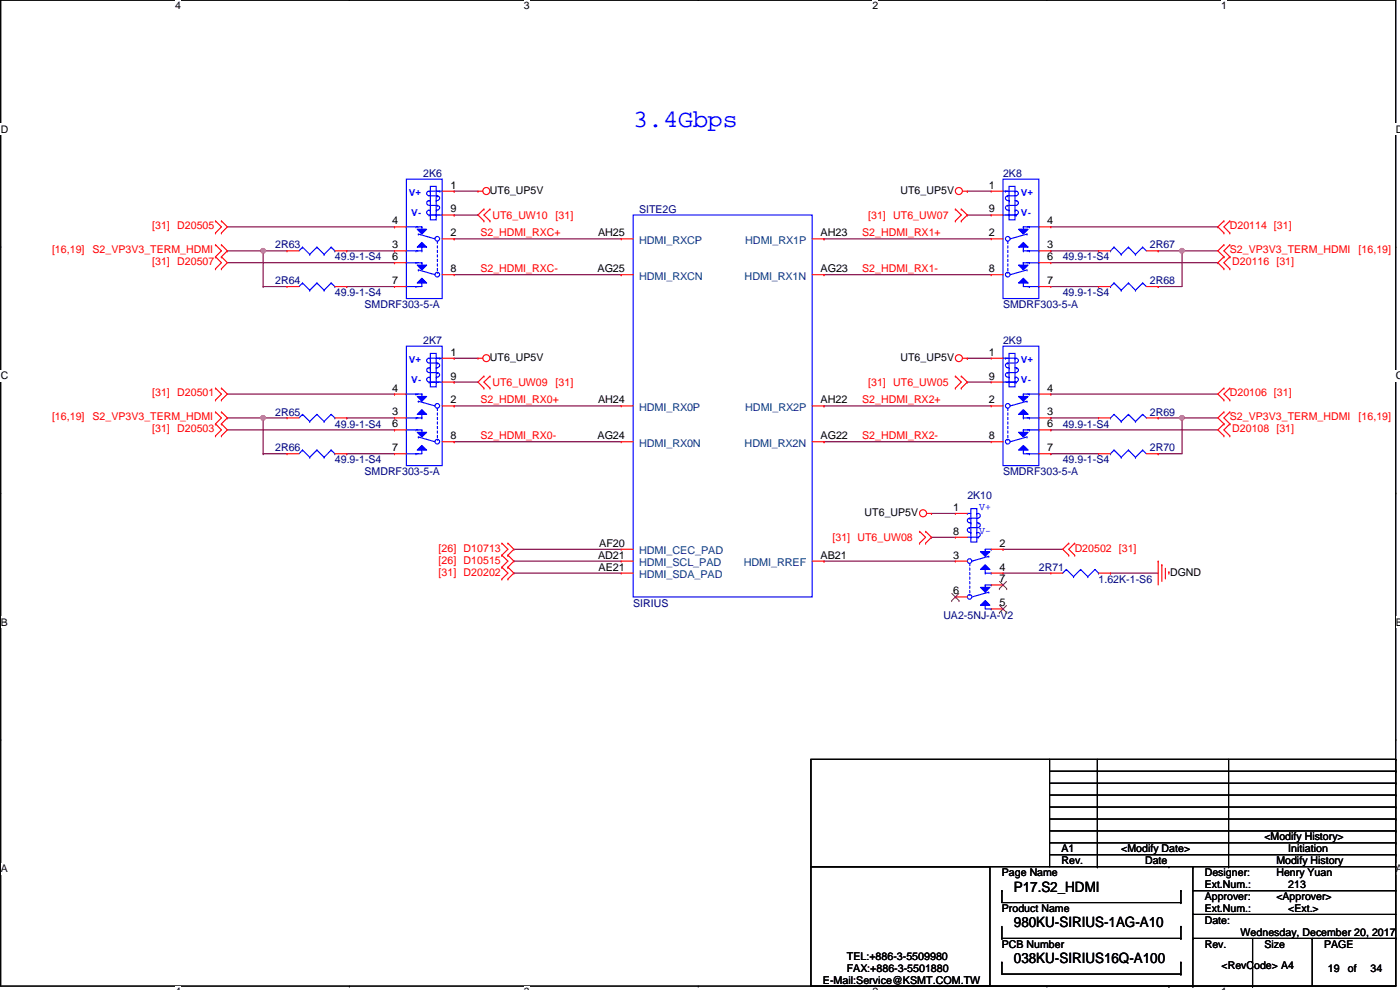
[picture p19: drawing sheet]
<svg xmlns="http://www.w3.org/2000/svg" width="420mm" height="297mm" viewBox="0 0 420 297" stroke-linecap="round" stroke-linejoin="round" font-family="sans-serif">
<defs><g id="words">
<text font-size="7.5" fill="#00f" x="190" y="38.2">3.4Gbps</text>
<g font-size="4.3">
<text x="304.3" y="267.5">P17.S2_HDMI</text>
<text x="304.3" y="278.2">980KU-SIRIUS-1AG-A10</text>
<text x="304.3" y="289">038KU-SIRIUS16Q-A100</text>
</g>
<g font-size="3.2" fill="#000080">
<text x="127" y="53">2K6</text>
<text x="301" y="53">2K8</text>
<text x="191.8" y="63.8">SITE2G</text>
<text x="82.6" y="74.5">2R63</text>
<text x="345.1" y="74.5">2R67</text>
<text x="100.5" y="78.1">49.9-1-S4</text>
<text x="318.9" y="78.1">49.9-1-S4</text>
<text x="82.6" y="85.3">2R64</text>
<text x="100.5" y="88.9">49.9-1-S4</text>
<text x="318.9" y="88.9">49.9-1-S4</text>
<text x="345.1" y="85.3">2R68</text>
<text x="109.4" y="92.5">SMDRF303-5-A</text>
<text x="301" y="92.5">SMDRF303-5-A</text>
<text x="127" y="103.2">2K7</text>
<text x="301" y="103.2">2K9</text>
<text x="82.6" y="124.7">2R65</text>
<text x="345.1" y="124.7">2R69</text>
<text x="100.5" y="128.3">49.9-1-S4</text>
<text x="318.9" y="128.3">49.9-1-S4</text>
<text x="82.6" y="135.4">2R66</text>
<text x="345.1" y="135.4">2R70</text>
<text x="100.5" y="139">49.9-1-S4</text>
<text x="109.4" y="142.6">SMDRF303-5-A</text>
<text x="301" y="142.6">SMDRF303-5-A</text>
<text x="318.9" y="139">49.9-1-S4</text>
<text x="290.3" y="149.8">2K10</text>
<text x="311.8" y="171.2">2R71</text>
<text x="329.7" y="174.8">1.62K-1-S6</text>
<text x="190" y="182">SIRIUS</text>
<text x="283.1" y="185.6">UA2-5NJ-A-V2</text>
</g>
<g font-size="3.2">
<text x="135.2" y="56.6">1</text>
<text x="147.1" y="58.1">UT6_UP5V</text>
<text x="270.2" y="58.1">UT6_UP5V</text>
<text x="296.7" y="56.6">1</text>
<text x="135.2" y="63.8">9</text>
<text x="296.7" y="63.8">9</text>
<text x="117.7" y="67.3">4</text>
<text x="135.2" y="70.9">2</text>
<text x="179.5" y="70.9">AH25</text>
<text x="246.2" y="70.9">AH23</text>
<text x="296.7" y="70.9">2</text>
<text x="314.3" y="67.3">4</text>
<text x="117.7" y="74.5">3</text>
<text x="314.3" y="74.5">3</text>
<text x="117.7" y="78.1">6</text>
<text x="135.2" y="81.7">8</text>
<text x="179.3" y="81.7">AG25</text>
<text x="246.2" y="81.7">AG23</text>
<text x="296.7" y="81.7">8</text>
<text x="314.3" y="78.1">6</text>
<text x="117.7" y="85.2">7</text>
<text x="314.3" y="85.2">7</text>
<text x="135.2" y="106.7">1</text>
<text x="296.7" y="106.7">1</text>
<text x="135.2" y="113.9">9</text>
<text x="147.1" y="108.2">UT6_UP5V</text>
<text x="270.2" y="108.2">UT6_UP5V</text>
<text x="296.7" y="113.9">9</text>
<text x="117.7" y="117.5">4</text>
<text x="314.3" y="117.5">4</text>
<text x="117.7" y="124.6">3</text>
<text x="135.2" y="121">2</text>
<text x="179.5" y="121">AH24</text>
<text x="246.2" y="121">AH22</text>
<text x="296.7" y="121">2</text>
<text x="314.3" y="124.6">3</text>
<text x="117.7" y="128.2">6</text>
<text x="135.2" y="131.8">8</text>
<text x="179.3" y="131.8">AG24</text>
<text x="246.2" y="131.8">AG22</text>
<text x="296.7" y="131.8">8</text>
<text x="314.3" y="128.2">6</text>
<text x="117.7" y="135.4">7</text>
<text x="314.3" y="135.4">7</text>
<text x="259.5" y="154.8">UT6_UP5V</text>
<text x="286" y="153.3">1</text>
<text x="286" y="160.4">8</text>
<text x="179.5" y="167.6">AD21</text>
<text x="179.9" y="164">AF20</text>
<text x="246.2" y="167.6">AB21</text>
<text x="286" y="167.6">3</text>
<text x="300" y="164">2</text>
<text x="179.7" y="171.2">AE21</text>
<text x="300" y="171.2">4</text>
<text x="351.2" y="172.7">DGND</text>
<text x="286" y="178.4">6</text>
<text x="300" y="174.8">7</text>
<text x="300" y="181.9">5</text>
<text x="318.6" y="255.8">A1</text>
<text x="336.5" y="255.8">&lt;Modify Date&gt;</text>
<text x="379.5" y="252.2">&lt;Modify History&gt;</text>
<text x="386.6" y="255.8">Initiation</text>
<text x="300.7" y="262.9">Page Name</text>
<text x="318.6" y="259.3">Rev.</text>
<text x="343.7" y="259.3">Date</text>
<text x="361.6" y="262.9">Designer:</text>
<text x="383.1" y="259.3">Modify History</text>
<text x="383.1" y="262.9">Henry Yuan</text>
<text x="361.6" y="266.5">Ext.Num.:</text>
<text x="386.6" y="266.5">213</text>
<text x="300.7" y="273.7">Product Name</text>
<text x="361.6" y="270.1">Approver:</text>
<text x="361.6" y="273.7">Ext.Num.:</text>
<text x="383.1" y="270.1">&lt;Approver&gt;</text>
<text x="386.6" y="273.7">&lt;Ext.&gt;</text>
<text x="361.6" y="277.2">Date:</text>
<text x="372.3" y="280.8">Wednesday, December 20, 2017</text>
<text x="254.1" y="288">TEL:+886-3-5509980</text>
<text x="300.7" y="284.4">PCB Number</text>
<text x="361.6" y="284.4">Rev.</text>
<text x="379.5" y="284.4">Size</text>
<text x="397.4" y="284.4">PAGE</text>
<text x="254.1" y="291.6">FAX:+886-3-5501880</text>
<text x="366.6" y="290.9">&lt;RevCode&gt; A4</text>
<text x="398.5" y="291.6">19</text>
<text x="404.5" y="291.6">of</text>
<text x="411.3" y="291.6">34</text>
<text x="247" y="295.1">E-Mail:Service@KSMT.COM.TW</text>
</g>
<g font-size="3.2" fill="#f00">
<text x="147.8" y="65.6">UT6_UW10</text>
<text x="166.7" y="65.6">[31]</text>
<text x="260.6" y="65.6">[31] UT6_UW07</text>
<text x="45.7" y="68.8">[31] D20505</text>
<text x="144.2" y="70.7">S2_HDMI_RXC+</text>
<text x="258.8" y="70.7">S2_HDMI_RX1+</text>
<text x="369.1" y="68.8">D20114 [31]</text>
<text x="15.6" y="76">[16,19]</text>
<text x="27.8" y="76">S2_VP3V3_TERM_HDMI</text>
<text x="369.1" y="76">S2_VP3V3_TERM_HDMI</text>
<text x="407.7" y="76">[16,19]</text>
<text x="45.7" y="79.5">[31] D20507</text>
<text x="144.2" y="81.5">S2_HDMI_RXC-</text>
<text x="258.8" y="81.5">S2_HDMI_RX1-</text>
<text x="369.8" y="79.5">D20116 [31]</text>
<text x="45.7" y="119">[31] D20501</text>
<text x="147.8" y="115.7">UT6_UW09</text>
<text x="166.7" y="115.7">[31]</text>
<text x="260.6" y="115.7">[31] UT6_UW05</text>
<text x="369.1" y="119">D20106 [31]</text>
<text x="144.2" y="120.9">S2_HDMI_RX0+</text>
<text x="258.8" y="120.9">S2_HDMI_RX2+</text>
<text x="15.6" y="126.1">[16,19]</text>
<text x="27.8" y="126.1">S2_VP3V3_TERM_HDMI</text>
<text x="45.7" y="129.7">[31] D20503</text>
<text x="144.2" y="131.6">S2_HDMI_RX0-</text>
<text x="258.8" y="131.6">S2_HDMI_RX2-</text>
<text x="369.1" y="126.1">S2_VP3V3_TERM_HDMI</text>
<text x="369.8" y="129.7">D20108 [31]</text>
<text x="407.7" y="126.1">[16,19]</text>
<text x="131.6" y="165.5">[26] D10713</text>
<text x="249.8" y="162.3">[31] UT6_UW08</text>
<text x="322.5" y="165.5">D20502 [31]</text>
<text x="131.6" y="169.1">[26] D10515</text>
<text x="131.6" y="172.7">[31] D20202</text>
</g>
<g font-size="3.2" fill="#004080">
<text x="191.8" y="73.1">HDMI_RXCP</text>
<text x="223.6" y="73.1">HDMI_RX1P</text>
<text x="191.8" y="83.9">HDMI_RXCN</text>
<text x="223.5" y="83.9">HDMI_RX1N</text>
<text x="191.8" y="123.2">HDMI_RX0P</text>
<text x="223.6" y="123.2">HDMI_RX2P</text>
<text x="191.8" y="134">HDMI_RX0N</text>
<text x="223.5" y="134">HDMI_RX2N</text>
<text x="191.8" y="166.2">HDMI_CEC_PAD</text>
<text x="191.8" y="169.8">HDMI_SCL_PAD</text>
<text x="191.8" y="173.4">HDMI_SDA_PAD</text>
<text x="223.2" y="169.8">HDMI_RREF</text>
</g>
<g font-size="3.2" fill="#00f">
<text x="293.9" y="153">V+</text>
<text x="293.9" y="160.1">V-</text>
</g>
<g font-size="3.1">
<text x="52.5" y="2.8">4</text>
<text x="157.2" y="2.8">3</text>
<text x="261.9" y="2.8">2</text>
<text x="366.5" y="2.8">1</text>
<text x=".2" y="39.8">D</text>
<text x="418.9" y="39.8">D</text>
<text x=".2" y="113.7">C</text>
<text x="418.9" y="113.7">C</text>
<text x=".2" y="187.7">B</text>
<text x="418.9" y="187.7">B</text>
<text x=".2" y="261.7">A</text>
<text x="418.9" y="261.7">A</text>
</g>
<g font-size="2.8" fill="#00f">
<text x="122.7" y="58.7">V+</text>
<text x="306.4" y="58.7">V+</text>
<text x="123.4" y="64.8">V-</text>
<text x="306.4" y="64.8">V-</text>
<text x="122.7" y="108.8">V+</text>
<text x="306.4" y="108.8">V+</text>
<text x="123.4" y="114.9">V-</text>
<text x="306.4" y="114.9">V-</text>
</g>
</g></defs>
<path d="M.2 0h418.7v295.9h-418.7z" fill="none" stroke="#000" stroke-width=".34"/>
<g fill="#fff">
<path d="M52.5 0h1.8v3.5h-1.8z"/>
<path d="M52.5 295.9h1.8v1.2h-1.8z"/>
</g>
<g fill="#000">
<circle cx="104.8" cy="0" r=".17"/>
<circle cx="104.8" cy="295.9" r=".17"/>
</g>
<g fill="#fff">
<path d="M157.2 0h1.7v3.5h-1.7z"/>
<path d="M157.2 295.9h1.7v1.2h-1.7z"/>
</g>
<g fill="#000">
<circle cx="209.5" cy="0" r=".17"/>
<circle cx="209.5" cy="295.9" r=".17"/>
</g>
<g fill="#fff">
<path d="M261.9 0h1.7v3.5h-1.7z"/>
<path d="M261.9 295.9h1.7v1.2h-1.7z"/>
</g>
<g fill="#000">
<circle cx="314.2" cy="0" r=".17"/>
<circle cx="314.2" cy="295.9" r=".17"/>
</g>
<g fill="#fff">
<path d="M366.5 0h1.7v3.5h-1.7z"/>
<path d="M366.5 295.9h1.7v1.2h-1.7z"/>
<path d="M.2 37h2.2v3.5h-2.2z"/>
<path d="M418.9 37h1.3v3.5h-1.3z"/>
<path d="M.2 111h2.2v3.4h-2.2z"/>
<path d="M418.9 111h1.3v3.4h-1.3z"/>
</g>
<g fill="#000">
<circle cx=".2" cy="74" r=".17"/>
<circle cx="418.9" cy="74" r=".17"/>
</g>
<g fill="#fff">
<path d="M.2 184.9h2.1v3.5h-2.1z"/>
<path d="M418.9 184.9h1.3v3.5h-1.3z"/>
</g>
<g fill="#000">
<circle cx=".2" cy="148" r=".17"/>
<circle cx="418.9" cy="148" r=".17"/>
</g>
<g fill="#fff">
<path d="M.2 258.9h2.1v3.4h-2.1z"/>
<path d="M418.9 258.9h1.3v3.4h-1.3z"/>
</g>
<g fill="#000">
<circle cx=".2" cy="221.9" r=".17"/>
<circle cx="418.9" cy="221.9" r=".17"/>
</g>
<path d="M136.3 57.4h7.2" fill="none" stroke="#800040" stroke-width=".34"/>
<circle cx="136.3" cy="57.4" r=".17" fill="#800040"/>
<path d="M136.3 64.5h7.2" fill="none" stroke="#800040" stroke-width=".34"/>
<circle cx="136.3" cy="64.5" r=".17" fill="#800040"/>
<path d="M136.3 71.7h50.1" fill="none" stroke="#800040" stroke-width=".34"/>
<circle cx="136.3" cy="71.7" r=".17" fill="#800040"/>
<path d="M136.3 82.4h50.1" fill="none" stroke="#800040" stroke-width=".34"/>
<circle cx="186.4" cy="82.4" r=".17" fill="#800040"/>
<path d="M136.3 107.5h7.2" fill="none" stroke="#800040" stroke-width=".34"/>
<circle cx="136.3" cy="107.5" r=".17" fill="#800040"/>
<path d="M136.3 114.6h7.2" fill="none" stroke="#800040" stroke-width=".34"/>
<circle cx="136.3" cy="114.6" r=".17" fill="#800040"/>
<path d="M136.3 121.8h50.1" fill="none" stroke="#800040" stroke-width=".34"/>
<circle cx="136.3" cy="121.8" r=".17" fill="#800040"/>
<path d="M136.3 132.5h50.1" fill="none" stroke="#800040" stroke-width=".34"/>
<circle cx="136.3" cy="132.5" r=".17" fill="#800040"/>
<path d="M290.3 57.4h7.2" fill="none" stroke="#800040" stroke-width=".34"/>
<circle cx="290.3" cy="57.4" r=".17" fill="#800040"/>
<path d="M290.3 64.5h7.2" fill="none" stroke="#800040" stroke-width=".34"/>
<circle cx="290.3" cy="64.5" r=".17" fill="#800040"/>
<path d="M247.3 71.7h50.2" fill="none" stroke="#800040" stroke-width=".34"/>
<circle cx="247.3" cy="71.7" r=".17" fill="#800040"/>
<path d="M247.3 82.4h50.2" fill="none" stroke="#800040" stroke-width=".34"/>
<circle cx="247.3" cy="82.4" r=".17" fill="#800040"/>
<path d="M290.3 107.5h7.2" fill="none" stroke="#800040" stroke-width=".34"/>
<circle cx="290.3" cy="107.5" r=".17" fill="#800040"/>
<path d="M290.3 114.6h7.2" fill="none" stroke="#800040" stroke-width=".34"/>
<circle cx="290.3" cy="114.6" r=".17" fill="#800040"/>
<path d="M247.3 132.5h50.2" fill="none" stroke="#800040" stroke-width=".34"/>
<circle cx="247.3" cy="132.5" r=".17" fill="#800040"/>
<path d="M247.3 121.8h50.2" fill="none" stroke="#800040" stroke-width=".34"/>
<circle cx="247.3" cy="121.8" r=".17" fill="#800040"/>
<path d="M279.6 154.1h7.1" fill="none" stroke="#800040" stroke-width=".34"/>
<circle cx="279.6" cy="154.1" r=".17" fill="#800040"/>
<path d="M279.6 161.2h7.1" fill="none" stroke="#800040" stroke-width=".34"/>
<circle cx="279.6" cy="161.2" r=".17" fill="#800040"/>
<path d="M247.3 168.4h39.4" fill="none" stroke="#800040" stroke-width=".34"/>
<circle cx="247.3" cy="168.4" r=".17" fill="#800040"/>
<path d="M154.2 164.8h32.2" fill="none" stroke="#800040" stroke-width=".34"/>
<circle cx="154.2" cy="164.8" r=".17" fill="#800040"/>
<path d="M154.2 168.4h32.2" fill="none" stroke="#800040" stroke-width=".34"/>
<circle cx="154.2" cy="168.4" r=".17" fill="#800040"/>
<path d="M154.2 172h32.2" fill="none" stroke="#800040" stroke-width=".34"/>
<circle cx="154.2" cy="172" r=".17" fill="#800040"/>
<path d="M68.2 68.1h50.2" fill="none" stroke="#800040" stroke-width=".34"/>
<circle cx="118.4" cy="68.1" r=".17" fill="#800040"/>
<path d="M68.2 78.8h50.2" fill="none" stroke="#800040" stroke-width=".34"/>
<circle cx="118.4" cy="78.8" r=".17" fill="#800040"/>
<path d="M104 125.4h14.4" fill="none" stroke="#800040" stroke-width=".34"/>
<circle cx="104" cy="125.4" r=".17" fill="#800040"/>
<path d="M68.2 118.2h50.2" fill="none" stroke="#800040" stroke-width=".34"/>
<circle cx="118.4" cy="118.2" r=".17" fill="#800040"/>
<path d="M68.2 129h50.2" fill="none" stroke="#800040" stroke-width=".34"/>
<circle cx="118.4" cy="129" r=".17" fill="#800040"/>
<path d="M315.4 129h50.1" fill="none" stroke="#800040" stroke-width=".34"/>
<circle cx="315.4" cy="129" r=".17" fill="#800040"/>
<path d="M315.4 118.2h50.1" fill="none" stroke="#800040" stroke-width=".34"/>
<circle cx="315.4" cy="118.2" r=".17" fill="#800040"/>
<path d="M315.4 68.1h50.1" fill="none" stroke="#800040" stroke-width=".34"/>
<circle cx="365.5" cy="68.1" r=".17" fill="#800040"/>
<path d="M315.4 78.8h50.1" fill="none" stroke="#800040" stroke-width=".34"/>
<circle cx="365.5" cy="78.8" r=".17" fill="#800040"/>
<path d="M104 75.3h14.4" fill="none" stroke="#800040" stroke-width=".34"/>
<circle cx="104" cy="75.3" r=".17" fill="#800040"/>
<path d="M79 75.3h7.1" fill="none" stroke="#800040" stroke-width=".34"/>
<circle cx="79" cy="75.3" r=".17" fill="#800040"/>
<path d="M79 75.3v10.7" fill="none" stroke="#800040" stroke-width=".34"/>
<circle cx="79" cy="75.3" r=".17" fill="#800040"/>
<circle cx="79" cy="75.2" r=".7" fill="#f0f"/>
<circle cx="79" cy="75.2" r=".7" fill="none" stroke="#f0f" stroke-width=".34"/>
<path d="M79 86h7.1" fill="none" stroke="#800040" stroke-width=".34"/>
<circle cx="79" cy="86" r=".17" fill="#800040"/>
<path d="M104 86h14.4" fill="none" stroke="#800040" stroke-width=".34"/>
<circle cx="104" cy="86" r=".17" fill="#800040"/>
<path d="M68.2 75.3h10.8" fill="none" stroke="#800040" stroke-width=".34"/>
<circle cx="68.2" cy="75.3" r=".17" fill="#800040"/>
<path d="M79 125.4h7.1" fill="none" stroke="#800040" stroke-width=".34"/>
<circle cx="79" cy="125.4" r=".17" fill="#800040"/>
<path d="M68.2 125.4h10.8" fill="none" stroke="#800040" stroke-width=".34"/>
<circle cx="68.2" cy="125.4" r=".17" fill="#800040"/>
<path d="M79 136.1h7.1" fill="none" stroke="#800040" stroke-width=".34"/>
<circle cx="79" cy="136.1" r=".17" fill="#800040"/>
<path d="M79 125.4v10.7" fill="none" stroke="#800040" stroke-width=".34"/>
<circle cx="79" cy="125.4" r=".17" fill="#800040"/>
<circle cx="79" cy="125.4" r=".7" fill="#f0f"/>
<circle cx="79" cy="125.4" r=".7" fill="none" stroke="#f0f" stroke-width=".34"/>
<path d="M104 136.1h14.4" fill="none" stroke="#800040" stroke-width=".34"/>
<circle cx="104" cy="136.1" r=".17" fill="#800040"/>
<path d="M347.6 75.3h7.1" fill="none" stroke="#800040" stroke-width=".34"/>
<circle cx="347.6" cy="75.3" r=".17" fill="#800040"/>
<path d="M315.4 86h14.3" fill="none" stroke="#800040" stroke-width=".34"/>
<circle cx="329.7" cy="86" r=".17" fill="#800040"/>
<path d="M354.7 75.3h10.8" fill="none" stroke="#800040" stroke-width=".34"/>
<circle cx="354.7" cy="75.3" r=".17" fill="#800040"/>
<path d="M347.6 86h7.1" fill="none" stroke="#800040" stroke-width=".34"/>
<circle cx="347.6" cy="86" r=".17" fill="#800040"/>
<path d="M354.7 75.3v10.7" fill="none" stroke="#800040" stroke-width=".34"/>
<circle cx="354.7" cy="75.3" r=".17" fill="#800040"/>
<circle cx="354.7" cy="75.2" r=".7" fill="#f0f"/>
<circle cx="354.7" cy="75.2" r=".7" fill="none" stroke="#f0f" stroke-width=".34"/>
<path d="M347.6 125.4h7.1" fill="none" stroke="#800040" stroke-width=".34"/>
<circle cx="347.6" cy="125.4" r=".17" fill="#800040"/>
<circle cx="354.7" cy="125.4" r=".7" fill="#f0f"/>
<circle cx="354.7" cy="125.4" r=".7" fill="none" stroke="#f0f" stroke-width=".34"/>
<path d="M354.7 125.4h10.8" fill="none" stroke="#800040" stroke-width=".34"/>
<circle cx="354.7" cy="125.4" r=".17" fill="#800040"/>
<path d="M315.4 125.4h14.3" fill="none" stroke="#800040" stroke-width=".34"/>
<circle cx="315.4" cy="125.4" r=".17" fill="#800040"/>
<path d="M347.6 136.1h7.1" fill="none" stroke="#800040" stroke-width=".34"/>
<circle cx="347.6" cy="136.1" r=".17" fill="#800040"/>
<path d="M354.7 125.4v10.7" fill="none" stroke="#800040" stroke-width=".34"/>
<circle cx="354.7" cy="125.4" r=".17" fill="#800040"/>
<path d="M315.4 136.1h14.3" fill="none" stroke="#800040" stroke-width=".34"/>
<circle cx="315.4" cy="136.1" r=".17" fill="#800040"/>
<path d="M315.4 75.3h14.3" fill="none" stroke="#800040" stroke-width=".34"/>
<circle cx="315.4" cy="75.3" r=".17" fill="#800040"/>
<path d="M301 164.8h17.9" fill="none" stroke="#800040" stroke-width=".34"/>
<circle cx="301" cy="164.8" r=".17" fill="#800040"/>
<path d="M333.3 172h14.3" fill="none" stroke="#800040" stroke-width=".34"/>
<circle cx="333.3" cy="172" r=".17" fill="#800040"/>
<path d="M301 172h14.4" fill="none" stroke="#800040" stroke-width=".34"/>
<circle cx="301" cy="172" r=".17" fill="#800040"/>
<path d="M143.5 57.4h1.4" fill="none" stroke="#f00" stroke-width=".34"/>
<circle cx="143.5" cy="57.4" r=".17" fill="#f00"/>
<g fill="none" stroke="#f00" stroke-width=".34">
<path d="M143.5 107.5h1.4"/>
<circle cx="146" cy="57.3" r="1.06"/>
</g>
<circle cx="143.5" cy="107.5" r=".17" fill="#f00"/>
<g fill="none" stroke="#f00" stroke-width=".34">
<path d="M288.9 57.4h1.4"/>
<circle cx="146" cy="107.5" r="1.05"/>
</g>
<circle cx="290.3" cy="57.4" r=".17" fill="#f00"/>
<g fill="none" stroke="#f00" stroke-width=".34">
<path d="M288.9 107.5h1.4"/>
<circle cx="287.8" cy="57.3" r="1.06"/>
</g>
<circle cx="290.3" cy="107.5" r=".17" fill="#f00"/>
<g fill="none" stroke="#f00" stroke-width=".34">
<path d="M278.1 154.1h1.5"/>
<circle cx="287.8" cy="107.5" r="1.05"/>
</g>
<circle cx="279.6" cy="154.1" r=".17" fill="#f00"/>
<g fill="none" stroke="#f00" stroke-width=".34">
<path d="M347.6 168.4v7.1"/>
<circle cx="277" cy="154" r="1.06"/>
</g>
<circle cx="347.6" cy="168.4" r=".17" fill="#f00"/>
<path d="M348.7 169.5v5" fill="none" stroke="#f00" stroke-width=".34"/>
<circle cx="348.7" cy="169.5" r=".17" fill="#f00"/>
<path d="M349.7 170.5v2.9" fill="none" stroke="#f00" stroke-width=".34"/>
<circle cx="349.7" cy="173.4" r=".17" fill="#f00"/>
<path d="M350.8 171.6v.7" fill="none" stroke="#f00" stroke-width=".34"/>
<circle cx="350.8" cy="171.6" r=".17" fill="#f00"/>
<path d="M145.2 62.7l-1.7 1.8" fill="none" stroke="#f00" stroke-width=".34"/>
<circle cx="145.2" cy="62.7" r=".17" fill="#f00"/>
<path d="M143.5 64.5l1.7 1.8" fill="none" stroke="#f00" stroke-width=".34"/>
<circle cx="145.2" cy="66.3" r=".17" fill="#f00"/>
<path d="M145.2 64.5l1.9 1.8" fill="none" stroke="#f00" stroke-width=".34"/>
<circle cx="147.1" cy="66.3" r=".17" fill="#f00"/>
<path d="M147.1 62.7l-1.9 1.8" fill="none" stroke="#f00" stroke-width=".34"/>
<circle cx="147.1" cy="62.7" r=".17" fill="#f00"/>
<path d="M145.2 112.9l-1.7 1.7" fill="none" stroke="#f00" stroke-width=".34"/>
<circle cx="145.2" cy="112.9" r=".17" fill="#f00"/>
<path d="M143.5 114.6l1.7 1.9" fill="none" stroke="#f00" stroke-width=".34"/>
<circle cx="145.2" cy="116.5" r=".17" fill="#f00"/>
<path d="M145.2 114.6l1.9 1.9" fill="none" stroke="#f00" stroke-width=".34"/>
<circle cx="147.1" cy="116.5" r=".17" fill="#f00"/>
<path d="M147.1 112.9l-1.9 1.7" fill="none" stroke="#f00" stroke-width=".34"/>
<circle cx="147.1" cy="112.9" r=".17" fill="#f00"/>
<path d="M288.5 62.7l1.8 1.8" fill="none" stroke="#f00" stroke-width=".34"/>
<circle cx="288.5" cy="62.7" r=".17" fill="#f00"/>
<path d="M290.3 64.5l-1.8 1.8" fill="none" stroke="#f00" stroke-width=".34"/>
<circle cx="288.5" cy="66.3" r=".17" fill="#f00"/>
<path d="M288.5 64.5l-1.8 1.8" fill="none" stroke="#f00" stroke-width=".34"/>
<circle cx="286.7" cy="66.3" r=".17" fill="#f00"/>
<path d="M286.7 62.7l1.8 1.8" fill="none" stroke="#f00" stroke-width=".34"/>
<circle cx="286.7" cy="62.7" r=".17" fill="#f00"/>
<path d="M288.5 112.9l1.8 1.7" fill="none" stroke="#f00" stroke-width=".34"/>
<circle cx="288.5" cy="112.9" r=".17" fill="#f00"/>
<path d="M290.3 114.6l-1.8 1.9" fill="none" stroke="#f00" stroke-width=".34"/>
<circle cx="288.5" cy="116.5" r=".17" fill="#f00"/>
<path d="M288.5 114.6l-1.8 1.9" fill="none" stroke="#f00" stroke-width=".34"/>
<circle cx="286.7" cy="116.5" r=".17" fill="#f00"/>
<path d="M286.7 112.9l1.8 1.7" fill="none" stroke="#f00" stroke-width=".34"/>
<circle cx="286.7" cy="112.9" r=".17" fill="#f00"/>
<path d="M277.8 159.4l1.8 1.8" fill="none" stroke="#f00" stroke-width=".34"/>
<circle cx="277.8" cy="159.4" r=".17" fill="#f00"/>
<path d="M279.6 161.2l-1.8 1.8" fill="none" stroke="#f00" stroke-width=".34"/>
<circle cx="277.8" cy="163" r=".17" fill="#f00"/>
<path d="M277.8 161.2l-1.8 1.8" fill="none" stroke="#f00" stroke-width=".34"/>
<circle cx="276" cy="163" r=".17" fill="#f00"/>
<path d="M276 159.4l1.8 1.8" fill="none" stroke="#f00" stroke-width=".34"/>
<circle cx="276" cy="159.4" r=".17" fill="#f00"/>
<path d="M152.4 163l1.8 1.8" fill="none" stroke="#f00" stroke-width=".34"/>
<circle cx="152.4" cy="163" r=".17" fill="#f00"/>
<path d="M154.2 164.8l-1.8 1.8" fill="none" stroke="#f00" stroke-width=".34"/>
<circle cx="152.4" cy="166.6" r=".17" fill="#f00"/>
<path d="M152.4 164.8l-1.8 1.8" fill="none" stroke="#f00" stroke-width=".34"/>
<circle cx="150.6" cy="166.6" r=".17" fill="#f00"/>
<path d="M150.6 163l1.8 1.8" fill="none" stroke="#f00" stroke-width=".34"/>
<circle cx="150.6" cy="163" r=".17" fill="#f00"/>
<path d="M152.4 166.6l1.8 1.8" fill="none" stroke="#f00" stroke-width=".34"/>
<circle cx="152.4" cy="166.6" r=".17" fill="#f00"/>
<path d="M154.2 168.4l-1.8 1.8" fill="none" stroke="#f00" stroke-width=".34"/>
<circle cx="152.4" cy="170.2" r=".17" fill="#f00"/>
<path d="M152.4 168.4l-1.8 1.8" fill="none" stroke="#f00" stroke-width=".34"/>
<circle cx="150.6" cy="170.2" r=".17" fill="#f00"/>
<path d="M150.6 166.6l1.8 1.8" fill="none" stroke="#f00" stroke-width=".34"/>
<circle cx="150.6" cy="166.6" r=".17" fill="#f00"/>
<path d="M152.4 170.2l1.8 1.8" fill="none" stroke="#f00" stroke-width=".34"/>
<circle cx="152.4" cy="170.2" r=".17" fill="#f00"/>
<path d="M154.2 172l-1.8 1.7" fill="none" stroke="#f00" stroke-width=".34"/>
<circle cx="152.4" cy="173.7" r=".17" fill="#f00"/>
<path d="M152.4 172l-1.8 1.7" fill="none" stroke="#f00" stroke-width=".34"/>
<circle cx="150.6" cy="173.7" r=".17" fill="#f00"/>
<path d="M150.6 170.2l1.8 1.8" fill="none" stroke="#f00" stroke-width=".34"/>
<circle cx="150.6" cy="170.2" r=".17" fill="#f00"/>
<path d="M66.5 66.3l1.7 1.8" fill="none" stroke="#f00" stroke-width=".34"/>
<circle cx="66.5" cy="66.3" r=".17" fill="#f00"/>
<path d="M68.2 68.1l-1.7 1.8" fill="none" stroke="#f00" stroke-width=".34"/>
<circle cx="66.5" cy="69.9" r=".17" fill="#f00"/>
<path d="M66.5 68.1l-1.8 1.8" fill="none" stroke="#f00" stroke-width=".34"/>
<circle cx="64.7" cy="69.9" r=".17" fill="#f00"/>
<path d="M64.7 66.3l1.8 1.8" fill="none" stroke="#f00" stroke-width=".34"/>
<circle cx="64.7" cy="66.3" r=".17" fill="#f00"/>
<path d="M66.5 77l1.7 1.8" fill="none" stroke="#f00" stroke-width=".34"/>
<circle cx="66.5" cy="77" r=".17" fill="#f00"/>
<path d="M68.2 78.8l-1.7 1.8" fill="none" stroke="#f00" stroke-width=".34"/>
<circle cx="66.5" cy="80.6" r=".17" fill="#f00"/>
<path d="M66.5 78.8l-1.8 1.8" fill="none" stroke="#f00" stroke-width=".34"/>
<circle cx="64.7" cy="80.6" r=".17" fill="#f00"/>
<path d="M64.7 77l1.8 1.8" fill="none" stroke="#f00" stroke-width=".34"/>
<circle cx="64.7" cy="77" r=".17" fill="#f00"/>
<path d="M66.5 127.2l1.7 1.8" fill="none" stroke="#f00" stroke-width=".34"/>
<circle cx="66.5" cy="127.2" r=".17" fill="#f00"/>
<path d="M68.2 129l-1.7 1.8" fill="none" stroke="#f00" stroke-width=".34"/>
<circle cx="66.5" cy="130.8" r=".17" fill="#f00"/>
<path d="M66.5 129l-1.8 1.8" fill="none" stroke="#f00" stroke-width=".34"/>
<circle cx="64.7" cy="130.8" r=".17" fill="#f00"/>
<path d="M64.7 127.2l1.8 1.8" fill="none" stroke="#f00" stroke-width=".34"/>
<circle cx="64.7" cy="127.2" r=".17" fill="#f00"/>
<path d="M66.5 116.5l1.7 1.7" fill="none" stroke="#f00" stroke-width=".34"/>
<circle cx="66.5" cy="116.5" r=".17" fill="#f00"/>
<path d="M68.2 118.2l-1.7 1.8" fill="none" stroke="#f00" stroke-width=".34"/>
<circle cx="66.5" cy="120" r=".17" fill="#f00"/>
<path d="M66.5 118.2l-1.8 1.8" fill="none" stroke="#f00" stroke-width=".34"/>
<circle cx="64.7" cy="120" r=".17" fill="#f00"/>
<path d="M64.7 116.5l1.8 1.7" fill="none" stroke="#f00" stroke-width=".34"/>
<circle cx="64.7" cy="116.5" r=".17" fill="#f00"/>
<path d="M367.3 77l-1.8 1.8" fill="none" stroke="#f00" stroke-width=".34"/>
<circle cx="367.3" cy="77" r=".17" fill="#f00"/>
<path d="M365.5 78.8l1.8 1.8" fill="none" stroke="#f00" stroke-width=".34"/>
<circle cx="367.3" cy="80.6" r=".17" fill="#f00"/>
<path d="M367.3 78.8l1.8 1.8" fill="none" stroke="#f00" stroke-width=".34"/>
<circle cx="369.1" cy="80.6" r=".17" fill="#f00"/>
<path d="M369.1 77l-1.8 1.8" fill="none" stroke="#f00" stroke-width=".34"/>
<circle cx="369.1" cy="77" r=".17" fill="#f00"/>
<path d="M367.3 116.5l-1.8 1.7" fill="none" stroke="#f00" stroke-width=".34"/>
<circle cx="367.3" cy="116.5" r=".17" fill="#f00"/>
<path d="M365.5 118.2l1.8 1.8" fill="none" stroke="#f00" stroke-width=".34"/>
<circle cx="367.3" cy="120" r=".17" fill="#f00"/>
<path d="M367.3 118.2l1.8 1.8" fill="none" stroke="#f00" stroke-width=".34"/>
<circle cx="369.1" cy="120" r=".17" fill="#f00"/>
<path d="M369.1 116.5l-1.8 1.7" fill="none" stroke="#f00" stroke-width=".34"/>
<circle cx="369.1" cy="116.5" r=".17" fill="#f00"/>
<path d="M367.3 127.2l-1.8 1.8" fill="none" stroke="#f00" stroke-width=".34"/>
<circle cx="367.3" cy="127.2" r=".17" fill="#f00"/>
<path d="M365.5 129l1.8 1.8" fill="none" stroke="#f00" stroke-width=".34"/>
<circle cx="367.3" cy="130.8" r=".17" fill="#f00"/>
<path d="M367.3 129l1.8 1.8" fill="none" stroke="#f00" stroke-width=".34"/>
<circle cx="369.1" cy="130.8" r=".17" fill="#f00"/>
<path d="M369.1 127.2l-1.8 1.8" fill="none" stroke="#f00" stroke-width=".34"/>
<circle cx="369.1" cy="127.2" r=".17" fill="#f00"/>
<path d="M367.3 66.3l-1.8 1.8" fill="none" stroke="#f00" stroke-width=".34"/>
<circle cx="367.3" cy="66.3" r=".17" fill="#f00"/>
<path d="M365.5 68.1l1.8 1.8" fill="none" stroke="#f00" stroke-width=".34"/>
<circle cx="367.3" cy="69.9" r=".17" fill="#f00"/>
<path d="M367.3 68.1l1.8 1.8" fill="none" stroke="#f00" stroke-width=".34"/>
<circle cx="369.1" cy="69.9" r=".17" fill="#f00"/>
<path d="M369.1 66.3l-1.8 1.8" fill="none" stroke="#f00" stroke-width=".34"/>
<circle cx="369.1" cy="66.3" r=".17" fill="#f00"/>
<path d="M66.5 73.4l1.7 1.9" fill="none" stroke="#f00" stroke-width=".34"/>
<circle cx="66.5" cy="73.4" r=".17" fill="#f00"/>
<path d="M68.2 75.3l-1.7 1.7" fill="none" stroke="#f00" stroke-width=".34"/>
<circle cx="66.5" cy="77" r=".17" fill="#f00"/>
<path d="M66.5 75.3l-1.8 1.7" fill="none" stroke="#f00" stroke-width=".34"/>
<circle cx="64.7" cy="77" r=".17" fill="#f00"/>
<path d="M64.7 73.4l1.8 1.9" fill="none" stroke="#f00" stroke-width=".34"/>
<circle cx="64.7" cy="73.4" r=".17" fill="#f00"/>
<path d="M66.5 123.6l1.7 1.8" fill="none" stroke="#f00" stroke-width=".34"/>
<circle cx="66.5" cy="123.6" r=".17" fill="#f00"/>
<path d="M68.2 125.4l-1.7 1.8" fill="none" stroke="#f00" stroke-width=".34"/>
<circle cx="66.5" cy="127.2" r=".17" fill="#f00"/>
<path d="M66.5 125.4l-1.8 1.8" fill="none" stroke="#f00" stroke-width=".34"/>
<circle cx="64.7" cy="127.2" r=".17" fill="#f00"/>
<path d="M64.7 123.6l1.8 1.8" fill="none" stroke="#f00" stroke-width=".34"/>
<circle cx="64.7" cy="123.6" r=".17" fill="#f00"/>
<path d="M367.3 73.4l-1.8 1.9" fill="none" stroke="#f00" stroke-width=".34"/>
<circle cx="367.3" cy="73.4" r=".17" fill="#f00"/>
<path d="M365.5 75.3l1.8 1.7" fill="none" stroke="#f00" stroke-width=".34"/>
<circle cx="367.3" cy="77" r=".17" fill="#f00"/>
<path d="M367.3 75.3l1.8 1.7" fill="none" stroke="#f00" stroke-width=".34"/>
<circle cx="369.1" cy="77" r=".17" fill="#f00"/>
<path d="M369.1 73.4l-1.8 1.9" fill="none" stroke="#f00" stroke-width=".34"/>
<circle cx="369.1" cy="73.4" r=".17" fill="#f00"/>
<path d="M367.3 123.6l-1.8 1.8" fill="none" stroke="#f00" stroke-width=".34"/>
<circle cx="367.3" cy="123.6" r=".17" fill="#f00"/>
<path d="M365.5 125.4l1.8 1.8" fill="none" stroke="#f00" stroke-width=".34"/>
<circle cx="367.3" cy="127.2" r=".17" fill="#f00"/>
<path d="M367.3 125.4l1.8 1.8" fill="none" stroke="#f00" stroke-width=".34"/>
<circle cx="369.1" cy="127.2" r=".17" fill="#f00"/>
<path d="M369.1 123.6l-1.8 1.8" fill="none" stroke="#f00" stroke-width=".34"/>
<circle cx="369.1" cy="123.6" r=".17" fill="#f00"/>
<path d="M320.7 163l-1.8 1.8" fill="none" stroke="#f00" stroke-width=".34"/>
<circle cx="320.7" cy="163" r=".17" fill="#f00"/>
<path d="M318.9 164.8l1.8 1.8" fill="none" stroke="#f00" stroke-width=".34"/>
<circle cx="320.7" cy="166.6" r=".17" fill="#f00"/>
<path d="M320.7 164.8l1.8 1.8" fill="none" stroke="#f00" stroke-width=".34"/>
<circle cx="322.5" cy="166.6" r=".17" fill="#f00"/>
<path d="M322.5 163l-1.8 1.8" fill="none" stroke="#f00" stroke-width=".34"/>
<circle cx="322.5" cy="163" r=".17" fill="#f00"/>
<g fill="none" stroke="#000" stroke-width=".34">
<path d="M243.4 227.8h71.6v32.3h-71.6zM315 227.8h103.9v32.3M315 238.5h103.9M315 235h103.9M315 231.4h103.9M329.3 227.8v32.3M368.7 227.8v32.3M315 256.5h103.9M315 252.9h103.9M315 249.3h103.9M315 245.7h103.9M315 242.1h103.9"/>
<path d="M243.4 260.1h53.7v35.8h-53.7zM300.7 267.2v3.6h53.7v-3.6M300.7 278v3.6h53.7v-3.6M315 260.1h43M358 267.2h60.9v7.2h-60.9zM358 260.1h60.9v7.1h-60.9zM358 274.4v7.2M418.9 274.4v7.2M289.9 295.9h68.1M300.7 288.7v3.6h53.7v-3.6M358 281.6h60.9v14.3h-60.9zM375.9 281.6v14.3"/>
<path d="M393.8 281.6v14.3"/>
</g>
<g fill="#000">
<circle cx="418.9" cy="231.4" r=".17"/>
<circle cx="418.9" cy="227.8" r=".17"/>
<circle cx="418.9" cy="238.5" r=".17"/>
<circle cx="418.9" cy="235" r=".17"/>
<circle cx="418.9" cy="249.3" r=".17"/>
<circle cx="418.9" cy="245.7" r=".17"/>
<circle cx="418.9" cy="242.1" r=".17"/>
<circle cx="418.9" cy="252.9" r=".17"/>
<circle cx="418.9" cy="256.5" r=".17"/>
<circle cx="300.7" cy="267.2" r=".17"/>
<circle cx="329.3" cy="260.1" r=".17"/>
<circle cx="350.8" cy="260.1" r=".17"/>
<circle cx="354.4" cy="270.8" r=".17"/>
<circle cx="354.4" cy="267.2" r=".17"/>
<circle cx="354.4" cy="278" r=".17"/>
<circle cx="358" cy="260.1" r=".17"/>
<circle cx="368.7" cy="260.1" r=".17"/>
<circle cx="418.9" cy="260.1" r=".17"/>
<circle cx="300.7" cy="288.7" r=".17"/>
<circle cx="300.7" cy="281.6" r=".17"/>
<circle cx="350.8" cy="295.9" r=".17"/>
<circle cx="354.4" cy="292.3" r=".17"/>
<circle cx="354.4" cy="281.6" r=".17"/>
<circle cx="354.4" cy="288.7" r=".17"/>
<circle cx="358" cy="281.6" r=".17"/>
<circle cx="358" cy="295.9" r=".17"/>
<circle cx="375.9" cy="295.9" r=".17"/>
<circle cx="393.8" cy="281.6" r=".17"/>
<circle cx="418.9" cy="281.6" r=".17"/>
</g>
<path d="M128.8 113.2h.3" fill="none" stroke="#00f" stroke-width=".34"/>
<circle cx="129.1" cy="113.2" r=".17" fill="#00f"/>
<path d="M128.8 108.9h2.5" fill="none" stroke="#00f" stroke-width=".34"/>
<circle cx="131.3" cy="108.9" r=".17" fill="#00f"/>
<path d="M128.8 113.2a.7 .7 0 0 0-.8 .7 .7 .7 0 0 0 .8 .7M128.8 110.4h.3" fill="none" stroke="#00f" stroke-width=".34"/>
<circle cx="128.8" cy="110.4" r=".17" fill="#00f"/>
<path d="M128.8 107.5h.3" fill="none" stroke="#00f" stroke-width=".34"/>
<circle cx="129.1" cy="107.5" r=".17" fill="#00f"/>
<path d="M128.8 111.8h2.5" fill="none" stroke="#00f" stroke-width=".34"/>
<circle cx="131.3" cy="111.8" r=".17" fill="#00f"/>
<path d="M128.8 114.6h2.1M129.1 106h1.8v10.1h-1.8z" fill="none" stroke="#00f" stroke-width=".34"/>
<circle cx="128.8" cy="114.6" r=".17" fill="#00f"/>
<path d="M130.9 113.2h.4" fill="none" stroke="#00f" stroke-width=".34"/>
<circle cx="130.9" cy="113.2" r=".17" fill="#00f"/>
<path d="M128.8 110.4a.7 .7 0 0 0-.8 .7 .7 .7 0 0 0 .8 .7M128.8 107.5a.7 .7 0 0 0-.8 .7 .7 .7 0 0 0 .8 .7M130.9 110.4h.4M131.3 111.8a.68 .68 0 0 1 .6 .7 .68 .68 0 0 1-.6 .7M131.3 108.9a.7 .7 0 0 1 .6 .7 .7 .7 0 0 1-.6 .7" fill="none" stroke="#00f" stroke-width=".34"/>
<circle cx="130.9" cy="110.4" r=".17" fill="#00f"/>
<path d="M130.9 107.5h1.1" fill="none" stroke="#00f" stroke-width=".34"/>
<circle cx="132" cy="107.5" r=".17" fill="#00f"/>
<path d="M130.9 114.6h1.1" fill="none" stroke="#00f" stroke-width=".34"/>
<circle cx="130.9" cy="114.6" r=".17" fill="#00f"/>
<path d="M124.8 118.2h1.8" fill="none" stroke="#00f" stroke-width=".34"/>
<circle cx="124.8" cy="118.2" r=".17" fill="#00f"/>
<path d="M124.8 125.4h1.8" fill="none" stroke="#00f" stroke-width=".34"/>
<circle cx="124.8" cy="125.4" r=".17" fill="#00f"/>
<path d="M125.2 119h2.8l-1.4 1.4z" fill="#00f"/>
<path d="M125.2 119h2.8l-1.4 1.4zM126.6 118.2v2.2" fill="none" stroke="#00f" stroke-width=".34"/>
<circle cx="126.6" cy="118.2" r=".17" fill="#00f"/>
<path d="M126.6 124.3v1.1" fill="none" stroke="#00f" stroke-width=".34"/>
<circle cx="126.6" cy="125.4" r=".17" fill="#00f"/>
<g fill="none" stroke="#00f" stroke-width=".34">
<path d="M125.5 120.4l5 1.4"/>
<circle cx="131.2" cy="121.8" r=".7"/>
</g>
<circle cx="125.5" cy="120.4" r=".17" fill="#00f"/>
<path d="M126.6 122.9l1.4 1.4h-2.8z" fill="#00f"/>
<g fill="none" stroke="#00f" stroke-width=".34">
<path d="M125.5 131.1l5 1.4M126.6 122.9l1.4 1.4h-2.8z"/>
<circle cx="131.2" cy="132.5" r=".7"/>
</g>
<circle cx="125.5" cy="131.1" r=".17" fill="#00f"/>
<path d="M125.2 129.7h2.8l-1.4 1.4z" fill="#00f"/>
<path d="M125.2 129.7h2.8l-1.4 1.4z" fill="none" stroke="#00f" stroke-width=".34"/>
<path d="M125.2 135l1.4-1.4 1.4 1.4z" fill="#00f"/>
<path d="M125.2 135l1.4-1.4 1.4 1.4zM126.6 129v2.1" fill="none" stroke="#00f" stroke-width=".34"/>
<circle cx="126.6" cy="129" r=".17" fill="#00f"/>
<path d="M124.8 129h1.8" fill="none" stroke="#00f" stroke-width=".34"/>
<circle cx="124.8" cy="129" r=".17" fill="#00f"/>
<path d="M124.8 136.1h1.8" fill="none" stroke="#00f" stroke-width=".34"/>
<circle cx="124.8" cy="136.1" r=".17" fill="#00f"/>
<path d="M126.6 134v2.1" fill="none" stroke="#00f" stroke-width=".34"/>
<circle cx="126.6" cy="134" r=".17" fill="#00f"/>
<path d="M131.3 122.5v9.3" fill="none" stroke="#00f" stroke-width=".34" stroke-dasharray=".7 .7"/>
<circle cx="131.3" cy="131.8" r=".17" fill="#00f" stroke-dasharray=".7 .7"/>
<path d="M122 103.9h10.7v35.8h-10.7zM122 118.2h3.5" fill="none" stroke="#00f" stroke-width=".34"/>
<circle cx="122" cy="118.2" r=".17" fill="#00f"/>
<path d="M122 125.4h3.5" fill="none" stroke="#00f" stroke-width=".34"/>
<circle cx="122" cy="125.4" r=".17" fill="#00f"/>
<path d="M122 129h3.5" fill="none" stroke="#00f" stroke-width=".34"/>
<circle cx="122" cy="129" r=".17" fill="#00f"/>
<path d="M122 136.1h3.5" fill="none" stroke="#00f" stroke-width=".34"/>
<circle cx="122" cy="136.1" r=".17" fill="#00f"/>
<path d="M129.1 114.6h3.6" fill="none" stroke="#00f" stroke-width=".34"/>
<circle cx="129.1" cy="114.6" r=".17" fill="#00f"/>
<path d="M129.1 107.5h3.6" fill="none" stroke="#00f" stroke-width=".34"/>
<circle cx="129.1" cy="107.5" r=".17" fill="#00f"/>
<path d="M132.7 107.5h3.6" fill="none" stroke="#f00" stroke-width=".34"/>
<circle cx="136.3" cy="107.5" r=".17" fill="#f00"/>
<path d="M118.4 129h3.6" fill="none" stroke="#f00" stroke-width=".34"/>
<circle cx="118.4" cy="129" r=".17" fill="#f00"/>
<path d="M118.4 118.2h3.6" fill="none" stroke="#f00" stroke-width=".34"/>
<circle cx="118.4" cy="118.2" r=".17" fill="#f00"/>
<path d="M118.4 125.4h3.6" fill="none" stroke="#f00" stroke-width=".34"/>
<circle cx="118.4" cy="125.4" r=".17" fill="#f00"/>
<path d="M132.7 114.6h3.6" fill="none" stroke="#f00" stroke-width=".34"/>
<circle cx="136.3" cy="114.6" r=".17" fill="#f00"/>
<path d="M132.7 132.5h3.6" fill="none" stroke="#f00" stroke-width=".34"/>
<circle cx="136.3" cy="132.5" r=".17" fill="#f00"/>
<path d="M118.4 136.1h3.6" fill="none" stroke="#f00" stroke-width=".34"/>
<circle cx="118.4" cy="136.1" r=".17" fill="#f00"/>
<path d="M132.7 121.8h3.6" fill="none" stroke="#f00" stroke-width=".34"/>
<circle cx="136.3" cy="121.8" r=".17" fill="#f00"/>
<path d="M190 64.5h53.7v114.6h-53.7z" fill="none" stroke="#00f" stroke-width=".34"/>
<path d="M186.4 132.5h3.6" fill="none" stroke="#f00" stroke-width=".34"/>
<circle cx="186.4" cy="132.5" r=".17" fill="#f00"/>
<path d="M186.4 121.8h3.6" fill="none" stroke="#f00" stroke-width=".34"/>
<circle cx="186.4" cy="121.8" r=".17" fill="#f00"/>
<path d="M243.7 82.4h3.6" fill="none" stroke="#f00" stroke-width=".34"/>
<circle cx="247.3" cy="82.4" r=".17" fill="#f00"/>
<path d="M243.7 71.7h3.6" fill="none" stroke="#f00" stroke-width=".34"/>
<circle cx="247.3" cy="71.7" r=".17" fill="#f00"/>
<path d="M243.7 132.5h3.6" fill="none" stroke="#f00" stroke-width=".34"/>
<circle cx="247.3" cy="132.5" r=".17" fill="#f00"/>
<path d="M243.7 121.8h3.6" fill="none" stroke="#f00" stroke-width=".34"/>
<circle cx="247.3" cy="121.8" r=".17" fill="#f00"/>
<path d="M186.4 82.4h3.6" fill="none" stroke="#f00" stroke-width=".34"/>
<circle cx="186.4" cy="82.4" r=".17" fill="#f00"/>
<path d="M186.4 71.7h3.6" fill="none" stroke="#f00" stroke-width=".34"/>
<circle cx="186.4" cy="71.7" r=".17" fill="#f00"/>
<path d="M186.4 168.4h3.6" fill="none" stroke="#f00" stroke-width=".34"/>
<circle cx="186.4" cy="168.4" r=".17" fill="#f00"/>
<path d="M186.4 172h3.6" fill="none" stroke="#f00" stroke-width=".34"/>
<circle cx="186.4" cy="172" r=".17" fill="#f00"/>
<path d="M186.4 164.8h3.6" fill="none" stroke="#f00" stroke-width=".34"/>
<circle cx="186.4" cy="164.8" r=".17" fill="#f00"/>
<path d="M243.7 168.4h3.6" fill="none" stroke="#f00" stroke-width=".34"/>
<circle cx="247.3" cy="168.4" r=".17" fill="#f00"/>
<path d="M304.6 63.1h.4" fill="none" stroke="#00f" stroke-width=".34"/>
<circle cx="304.6" cy="63.1" r=".17" fill="#00f"/>
<path d="M302.5 58.8h2.5" fill="none" stroke="#00f" stroke-width=".34"/>
<circle cx="302.5" cy="58.8" r=".17" fill="#00f"/>
<path d="M304.6 60.2h.4M305 63.1a.7 .7 0 0 1 .6 .7 .7 .7 0 0 1-.6 .7" fill="none" stroke="#00f" stroke-width=".34"/>
<circle cx="305" cy="60.2" r=".17" fill="#00f"/>
<path d="M304.6 57.4h.4" fill="none" stroke="#00f" stroke-width=".34"/>
<circle cx="304.6" cy="57.4" r=".17" fill="#00f"/>
<path d="M302.5 61.6h2.5" fill="none" stroke="#00f" stroke-width=".34"/>
<circle cx="302.5" cy="61.6" r=".17" fill="#00f"/>
<path d="M302.8 55.9h1.8v10.1h-1.8zM302.8 64.5h2.2" fill="none" stroke="#00f" stroke-width=".34"/>
<circle cx="305" cy="64.5" r=".17" fill="#00f"/>
<path d="M302.5 63.1h.3" fill="none" stroke="#00f" stroke-width=".34"/>
<circle cx="302.8" cy="63.1" r=".17" fill="#00f"/>
<path d="M302.5 58.8a.76 .76 0 0 0-.7 .9 .76 .76 0 0 0 1 .5M305 57.4a.68 .68 0 0 1 .6 .6 .68 .68 0 0 1-.6 .7M302.5 61.6a.7 .7 0 0 0-.8 .7 .7 .7 0 0 0 .8 .7M305 60.2a.7 .7 0 0 1 .6 .7 .7 .7 0 0 1-.6 .7" fill="none" stroke="#00f" stroke-width=".34"/>
<circle cx="302.8" cy="60.2" r=".17" fill="#00f"/>
<path d="M301.7 57.4h1.1" fill="none" stroke="#00f" stroke-width=".34"/>
<circle cx="301.7" cy="57.4" r=".17" fill="#00f"/>
<path d="M301.7 64.5h1.1" fill="none" stroke="#00f" stroke-width=".34"/>
<circle cx="302.8" cy="64.5" r=".17" fill="#00f"/>
<path d="M307.1 68.1h1.8" fill="none" stroke="#00f" stroke-width=".34"/>
<circle cx="308.9" cy="68.1" r=".17" fill="#00f"/>
<path d="M307.1 75.3h1.8" fill="none" stroke="#00f" stroke-width=".34"/>
<circle cx="308.9" cy="75.3" r=".17" fill="#00f"/>
<path d="M305.7 68.8h2.9l-1.5 1.4z" fill="#00f"/>
<path d="M305.7 68.8h2.9l-1.5 1.4zM307.1 68.1v2.1" fill="none" stroke="#00f" stroke-width=".34"/>
<circle cx="307.1" cy="68.1" r=".17" fill="#00f"/>
<path d="M307.1 74.2v1.1" fill="none" stroke="#00f" stroke-width=".34"/>
<circle cx="307.1" cy="75.3" r=".17" fill="#00f"/>
<g fill="none" stroke="#00f" stroke-width=".34">
<path d="M308.2 70.2l-5 1.5"/>
<circle cx="302.4" cy="71.6" r=".7"/>
</g>
<circle cx="308.2" cy="70.2" r=".17" fill="#00f"/>
<path d="M305.7 74.2l1.4-1.5 1.5 1.5z" fill="#00f"/>
<g fill="none" stroke="#00f" stroke-width=".34">
<path d="M305.7 74.2l1.4-1.5 1.5 1.5zM308.2 81l-5 1.4"/>
<circle cx="302.4" cy="82.4" r=".7"/>
</g>
<circle cx="308.2" cy="81" r=".17" fill="#00f"/>
<path d="M305.7 79.5h2.9l-1.5 1.5z" fill="#00f"/>
<path d="M305.7 79.5h2.9l-1.5 1.5z" fill="none" stroke="#00f" stroke-width=".34"/>
<path d="M305.7 84.9l1.4-1.4 1.5 1.4z" fill="#00f"/>
<path d="M307.1 78.8v2.2M305.7 84.9l1.4-1.4 1.5 1.4z" fill="none" stroke="#00f" stroke-width=".34"/>
<circle cx="307.1" cy="78.8" r=".17" fill="#00f"/>
<path d="M307.1 78.8h1.8" fill="none" stroke="#00f" stroke-width=".34"/>
<circle cx="308.9" cy="78.8" r=".17" fill="#00f"/>
<path d="M307.1 86h1.8" fill="none" stroke="#00f" stroke-width=".34"/>
<circle cx="308.9" cy="86" r=".17" fill="#00f"/>
<path d="M307.1 83.9v2.1" fill="none" stroke="#00f" stroke-width=".34"/>
<circle cx="307.1" cy="83.9" r=".17" fill="#00f"/>
<path d="M302.5 72.4v9.3" fill="none" stroke="#00f" stroke-width=".34" stroke-dasharray=".7 .7"/>
<circle cx="302.5" cy="81.7" r=".17" fill="#00f" stroke-dasharray=".7 .7"/>
<path d="M301 53.8h10.8v35.8h-10.8zM308.2 68.1h3.6" fill="none" stroke="#00f" stroke-width=".34"/>
<circle cx="311.8" cy="68.1" r=".17" fill="#00f"/>
<path d="M308.2 75.3h3.6" fill="none" stroke="#00f" stroke-width=".34"/>
<circle cx="311.8" cy="75.3" r=".17" fill="#00f"/>
<path d="M308.2 78.8h3.6" fill="none" stroke="#00f" stroke-width=".34"/>
<circle cx="311.8" cy="78.8" r=".17" fill="#00f"/>
<path d="M308.2 86h3.6" fill="none" stroke="#00f" stroke-width=".34"/>
<circle cx="311.8" cy="86" r=".17" fill="#00f"/>
<path d="M301 64.5h3.6" fill="none" stroke="#00f" stroke-width=".34"/>
<circle cx="304.6" cy="64.5" r=".17" fill="#00f"/>
<path d="M301 57.4h3.6" fill="none" stroke="#00f" stroke-width=".34"/>
<circle cx="304.6" cy="57.4" r=".17" fill="#00f"/>
<path d="M297.5 57.4h3.5" fill="none" stroke="#f00" stroke-width=".34"/>
<circle cx="297.5" cy="57.4" r=".17" fill="#f00"/>
<path d="M311.8 78.8h3.6" fill="none" stroke="#f00" stroke-width=".34"/>
<circle cx="315.4" cy="78.8" r=".17" fill="#f00"/>
<path d="M311.8 68.1h3.6" fill="none" stroke="#f00" stroke-width=".34"/>
<circle cx="315.4" cy="68.1" r=".17" fill="#f00"/>
<path d="M311.8 75.3h3.6" fill="none" stroke="#f00" stroke-width=".34"/>
<circle cx="315.4" cy="75.3" r=".17" fill="#f00"/>
<path d="M297.5 64.5h3.5" fill="none" stroke="#f00" stroke-width=".34"/>
<circle cx="297.5" cy="64.5" r=".17" fill="#f00"/>
<path d="M297.5 82.4h3.5" fill="none" stroke="#f00" stroke-width=".34"/>
<circle cx="297.5" cy="82.4" r=".17" fill="#f00"/>
<path d="M311.8 86h3.6" fill="none" stroke="#f00" stroke-width=".34"/>
<circle cx="315.4" cy="86" r=".17" fill="#f00"/>
<path d="M297.5 71.7h3.5" fill="none" stroke="#f00" stroke-width=".34"/>
<circle cx="297.5" cy="71.7" r=".17" fill="#f00"/>
<path d="M342.9 135l1.1 1.1" fill="none" stroke="#00f" stroke-width=".34"/>
<circle cx="342.9" cy="135" r=".17" fill="#00f"/>
<path d="M342.9 135l-2.1 2.2" fill="none" stroke="#00f" stroke-width=".34"/>
<circle cx="340.8" cy="137.2" r=".17" fill="#00f"/>
<path d="M338.7 135l2.1 2.2" fill="none" stroke="#00f" stroke-width=".34"/>
<circle cx="338.7" cy="135" r=".17" fill="#00f"/>
<path d="M338.7 135l-2.2 2.2" fill="none" stroke="#00f" stroke-width=".34"/>
<circle cx="336.5" cy="137.2" r=".17" fill="#00f"/>
<path d="M334.3 135l2.2 2.2" fill="none" stroke="#00f" stroke-width=".34"/>
<circle cx="334.3" cy="135" r=".17" fill="#00f"/>
<path d="M334.3 135l-1 1.1" fill="none" stroke="#00f" stroke-width=".34"/>
<circle cx="333.3" cy="136.1" r=".17" fill="#00f"/>
<path d="M344 136.1h3.6" fill="none" stroke="#f00" stroke-width=".34"/>
<circle cx="347.6" cy="136.1" r=".17" fill="#f00"/>
<path d="M329.7 136.1h3.6" fill="none" stroke="#f00" stroke-width=".34"/>
<circle cx="329.7" cy="136.1" r=".17" fill="#f00"/>
<path d="M90.8 84.9l-1.1 1.1" fill="none" stroke="#00f" stroke-width=".34"/>
<circle cx="90.8" cy="84.9" r=".17" fill="#00f"/>
<path d="M90.8 84.9l2.2 2.2" fill="none" stroke="#00f" stroke-width=".34"/>
<circle cx="93" cy="87.1" r=".17" fill="#00f"/>
<path d="M95.1 84.9l-2.1 2.2" fill="none" stroke="#00f" stroke-width=".34"/>
<circle cx="95.1" cy="84.9" r=".17" fill="#00f"/>
<path d="M95.1 84.9l2.2 2.2" fill="none" stroke="#00f" stroke-width=".34"/>
<circle cx="97.3" cy="87.1" r=".17" fill="#00f"/>
<path d="M99.4 84.9l-2.1 2.2" fill="none" stroke="#00f" stroke-width=".34"/>
<circle cx="99.4" cy="84.9" r=".17" fill="#00f"/>
<path d="M99.4 84.9l1.1 1.1" fill="none" stroke="#00f" stroke-width=".34"/>
<circle cx="100.5" cy="86" r=".17" fill="#00f"/>
<path d="M86.1 86h3.6" fill="none" stroke="#f00" stroke-width=".34"/>
<circle cx="86.1" cy="86" r=".17" fill="#f00"/>
<path d="M100.5 86h3.5" fill="none" stroke="#f00" stroke-width=".34"/>
<circle cx="104" cy="86" r=".17" fill="#f00"/>
<path d="M90.8 135l-1.1 1.1" fill="none" stroke="#00f" stroke-width=".34"/>
<circle cx="90.8" cy="135" r=".17" fill="#00f"/>
<path d="M90.8 135l2.2 2.2" fill="none" stroke="#00f" stroke-width=".34"/>
<circle cx="93" cy="137.2" r=".17" fill="#00f"/>
<path d="M95.1 135l-2.1 2.2" fill="none" stroke="#00f" stroke-width=".34"/>
<circle cx="95.1" cy="135" r=".17" fill="#00f"/>
<path d="M95.1 135l2.2 2.2" fill="none" stroke="#00f" stroke-width=".34"/>
<circle cx="97.3" cy="137.2" r=".17" fill="#00f"/>
<path d="M99.4 135l-2.1 2.2" fill="none" stroke="#00f" stroke-width=".34"/>
<circle cx="99.4" cy="135" r=".17" fill="#00f"/>
<path d="M99.4 135l1.1 1.1" fill="none" stroke="#00f" stroke-width=".34"/>
<circle cx="100.5" cy="136.1" r=".17" fill="#00f"/>
<path d="M86.1 136.1h3.6" fill="none" stroke="#f00" stroke-width=".34"/>
<circle cx="86.1" cy="136.1" r=".17" fill="#f00"/>
<path d="M100.5 136.1h3.5" fill="none" stroke="#f00" stroke-width=".34"/>
<circle cx="104" cy="136.1" r=".17" fill="#f00"/>
<path d="M128.8 63.1h.3" fill="none" stroke="#00f" stroke-width=".34"/>
<circle cx="129.1" cy="63.1" r=".17" fill="#00f"/>
<path d="M128.8 58.8h2.5" fill="none" stroke="#00f" stroke-width=".34"/>
<circle cx="131.3" cy="58.8" r=".17" fill="#00f"/>
<path d="M128.8 63.1a.7 .7 0 0 0-.8 .7 .7 .7 0 0 0 .8 .7M128.8 60.2h.3" fill="none" stroke="#00f" stroke-width=".34"/>
<circle cx="128.8" cy="60.2" r=".17" fill="#00f"/>
<path d="M128.8 57.4h.3" fill="none" stroke="#00f" stroke-width=".34"/>
<circle cx="129.1" cy="57.4" r=".17" fill="#00f"/>
<path d="M128.8 61.6h2.5" fill="none" stroke="#00f" stroke-width=".34"/>
<circle cx="131.3" cy="61.6" r=".17" fill="#00f"/>
<path d="M129.1 55.9h1.8v10.1h-1.8zM128.8 64.5h2.1" fill="none" stroke="#00f" stroke-width=".34"/>
<circle cx="128.8" cy="64.5" r=".17" fill="#00f"/>
<path d="M130.9 63.1h.4" fill="none" stroke="#00f" stroke-width=".34"/>
<circle cx="130.9" cy="63.1" r=".17" fill="#00f"/>
<path d="M128.8 57.4a.68 .68 0 0 0-.8 .6 .68 .68 0 0 0 .8 .7M131.3 58.8a.75 .75 0 0 1 .6 .9 .75 .75 0 0 1-1 .5M128.8 60.2a.7 .7 0 0 0-.8 .7 .7 .7 0 0 0 .8 .7M131.3 61.6a.7 .7 0 0 1 .6 .7 .7 .7 0 0 1-.6 .7" fill="none" stroke="#00f" stroke-width=".34"/>
<circle cx="130.9" cy="60.2" r=".17" fill="#00f"/>
<path d="M130.9 57.4h1.1" fill="none" stroke="#00f" stroke-width=".34"/>
<circle cx="132" cy="57.4" r=".17" fill="#00f"/>
<path d="M130.9 64.5h1.1" fill="none" stroke="#00f" stroke-width=".34"/>
<circle cx="130.9" cy="64.5" r=".17" fill="#00f"/>
<path d="M124.8 68.1h1.8" fill="none" stroke="#00f" stroke-width=".34"/>
<circle cx="124.8" cy="68.1" r=".17" fill="#00f"/>
<path d="M124.8 75.3h1.8" fill="none" stroke="#00f" stroke-width=".34"/>
<circle cx="124.8" cy="75.3" r=".17" fill="#00f"/>
<path d="M125.2 68.8h2.8l-1.4 1.4z" fill="#00f"/>
<path d="M125.2 68.8h2.8l-1.4 1.4zM126.6 68.1v2.1" fill="none" stroke="#00f" stroke-width=".34"/>
<circle cx="126.6" cy="68.1" r=".17" fill="#00f"/>
<path d="M126.6 74.2v1.1" fill="none" stroke="#00f" stroke-width=".34"/>
<circle cx="126.6" cy="75.3" r=".17" fill="#00f"/>
<g fill="none" stroke="#00f" stroke-width=".34">
<path d="M125.5 70.2l5 1.5"/>
<circle cx="131.2" cy="71.6" r=".7"/>
</g>
<circle cx="125.5" cy="70.2" r=".17" fill="#00f"/>
<path d="M126.6 72.7l1.4 1.5h-2.8z" fill="#00f"/>
<g fill="none" stroke="#00f" stroke-width=".34">
<path d="M126.6 72.7l1.4 1.5h-2.8zM125.5 81l5 1.4"/>
<circle cx="131.2" cy="82.4" r=".7"/>
</g>
<circle cx="125.5" cy="81" r=".17" fill="#00f"/>
<path d="M125.2 79.5h2.8l-1.4 1.5z" fill="#00f"/>
<path d="M125.2 79.5h2.8l-1.4 1.5z" fill="none" stroke="#00f" stroke-width=".34"/>
<path d="M126.6 83.5l1.4 1.4h-2.8z" fill="#00f"/>
<path d="M126.6 78.8v2.2M126.6 83.5l1.4 1.4h-2.8z" fill="none" stroke="#00f" stroke-width=".34"/>
<circle cx="126.6" cy="78.8" r=".17" fill="#00f"/>
<path d="M124.8 78.8h1.8" fill="none" stroke="#00f" stroke-width=".34"/>
<circle cx="124.8" cy="78.8" r=".17" fill="#00f"/>
<path d="M124.8 86h1.8" fill="none" stroke="#00f" stroke-width=".34"/>
<circle cx="124.8" cy="86" r=".17" fill="#00f"/>
<path d="M126.6 83.9v2.1" fill="none" stroke="#00f" stroke-width=".34"/>
<circle cx="126.6" cy="83.9" r=".17" fill="#00f"/>
<path d="M131.3 72.4v9.3" fill="none" stroke="#00f" stroke-width=".34" stroke-dasharray=".7 .7"/>
<circle cx="131.3" cy="81.7" r=".17" fill="#00f" stroke-dasharray=".7 .7"/>
<path d="M122 53.8h10.7v35.8h-10.7zM122 68.1h3.5" fill="none" stroke="#00f" stroke-width=".34"/>
<circle cx="122" cy="68.1" r=".17" fill="#00f"/>
<path d="M122 75.3h3.5" fill="none" stroke="#00f" stroke-width=".34"/>
<circle cx="122" cy="75.3" r=".17" fill="#00f"/>
<path d="M122 78.8h3.5" fill="none" stroke="#00f" stroke-width=".34"/>
<circle cx="122" cy="78.8" r=".17" fill="#00f"/>
<path d="M122 86h3.5" fill="none" stroke="#00f" stroke-width=".34"/>
<circle cx="122" cy="86" r=".17" fill="#00f"/>
<path d="M129.1 64.5h3.6" fill="none" stroke="#00f" stroke-width=".34"/>
<circle cx="129.1" cy="64.5" r=".17" fill="#00f"/>
<path d="M129.1 57.4h3.6" fill="none" stroke="#00f" stroke-width=".34"/>
<circle cx="129.1" cy="57.4" r=".17" fill="#00f"/>
<path d="M132.7 57.4h3.6" fill="none" stroke="#f00" stroke-width=".34"/>
<circle cx="136.3" cy="57.4" r=".17" fill="#f00"/>
<path d="M118.4 78.8h3.6" fill="none" stroke="#f00" stroke-width=".34"/>
<circle cx="118.4" cy="78.8" r=".17" fill="#f00"/>
<path d="M118.4 68.1h3.6" fill="none" stroke="#f00" stroke-width=".34"/>
<circle cx="118.4" cy="68.1" r=".17" fill="#f00"/>
<path d="M118.4 75.3h3.6" fill="none" stroke="#f00" stroke-width=".34"/>
<circle cx="118.4" cy="75.3" r=".17" fill="#f00"/>
<path d="M132.7 64.5h3.6" fill="none" stroke="#f00" stroke-width=".34"/>
<circle cx="136.3" cy="64.5" r=".17" fill="#f00"/>
<path d="M132.7 82.4h3.6" fill="none" stroke="#f00" stroke-width=".34"/>
<circle cx="136.3" cy="82.4" r=".17" fill="#f00"/>
<path d="M118.4 86h3.6" fill="none" stroke="#f00" stroke-width=".34"/>
<circle cx="118.4" cy="86" r=".17" fill="#f00"/>
<path d="M132.7 71.7h3.6" fill="none" stroke="#f00" stroke-width=".34"/>
<circle cx="136.3" cy="71.7" r=".17" fill="#f00"/>
<path d="M90.8 74.2l-1.1 1.1" fill="none" stroke="#00f" stroke-width=".34"/>
<circle cx="90.8" cy="74.2" r=".17" fill="#00f"/>
<path d="M90.8 74.2l2.2 2.1" fill="none" stroke="#00f" stroke-width=".34"/>
<circle cx="93" cy="76.3" r=".17" fill="#00f"/>
<path d="M95.1 74.2l-2.1 2.1" fill="none" stroke="#00f" stroke-width=".34"/>
<circle cx="95.1" cy="74.2" r=".17" fill="#00f"/>
<path d="M95.1 74.2l2.2 2.1" fill="none" stroke="#00f" stroke-width=".34"/>
<circle cx="97.3" cy="76.3" r=".17" fill="#00f"/>
<path d="M99.4 74.2l-2.1 2.1" fill="none" stroke="#00f" stroke-width=".34"/>
<circle cx="99.4" cy="74.2" r=".17" fill="#00f"/>
<path d="M99.4 74.2l1.1 1.1" fill="none" stroke="#00f" stroke-width=".34"/>
<circle cx="100.5" cy="75.3" r=".17" fill="#00f"/>
<path d="M86.1 75.3h3.6" fill="none" stroke="#f00" stroke-width=".34"/>
<circle cx="86.1" cy="75.3" r=".17" fill="#f00"/>
<path d="M100.5 75.3h3.5" fill="none" stroke="#f00" stroke-width=".34"/>
<circle cx="104" cy="75.3" r=".17" fill="#f00"/>
<path d="M304.6 113.2h.4" fill="none" stroke="#00f" stroke-width=".34"/>
<circle cx="304.6" cy="113.2" r=".17" fill="#00f"/>
<path d="M302.5 108.9h2.5" fill="none" stroke="#00f" stroke-width=".34"/>
<circle cx="302.5" cy="108.9" r=".17" fill="#00f"/>
<path d="M304.6 110.4h.4M305 113.2a.7 .7 0 0 1 .6 .7 .7 .7 0 0 1-.6 .7" fill="none" stroke="#00f" stroke-width=".34"/>
<circle cx="305" cy="110.4" r=".17" fill="#00f"/>
<path d="M304.6 107.5h.4" fill="none" stroke="#00f" stroke-width=".34"/>
<circle cx="304.6" cy="107.5" r=".17" fill="#00f"/>
<path d="M302.5 111.8h2.5" fill="none" stroke="#00f" stroke-width=".34"/>
<circle cx="302.5" cy="111.8" r=".17" fill="#00f"/>
<path d="M302.8 106h1.8v10.1h-1.8zM302.8 114.6h2.2" fill="none" stroke="#00f" stroke-width=".34"/>
<circle cx="305" cy="114.6" r=".17" fill="#00f"/>
<path d="M302.5 113.2h.3" fill="none" stroke="#00f" stroke-width=".34"/>
<circle cx="302.8" cy="113.2" r=".17" fill="#00f"/>
<path d="M302.5 111.8a.68 .68 0 0 0-.8 .7 .68 .68 0 0 0 .8 .7M302.5 108.9a.7 .7 0 0 0-.8 .7 .7 .7 0 0 0 .8 .7M302.5 110.4h.3M305 110.4a.7 .7 0 0 1 .6 .7 .7 .7 0 0 1-.6 .7M305 107.5a.7 .7 0 0 1 .6 .7 .7 .7 0 0 1-.6 .7" fill="none" stroke="#00f" stroke-width=".34"/>
<circle cx="302.8" cy="110.4" r=".17" fill="#00f"/>
<path d="M301.7 107.5h1.1" fill="none" stroke="#00f" stroke-width=".34"/>
<circle cx="301.7" cy="107.5" r=".17" fill="#00f"/>
<path d="M301.7 114.6h1.1" fill="none" stroke="#00f" stroke-width=".34"/>
<circle cx="302.8" cy="114.6" r=".17" fill="#00f"/>
<path d="M307.1 118.2h1.8" fill="none" stroke="#00f" stroke-width=".34"/>
<circle cx="308.9" cy="118.2" r=".17" fill="#00f"/>
<path d="M307.1 125.4h1.8" fill="none" stroke="#00f" stroke-width=".34"/>
<circle cx="308.9" cy="125.4" r=".17" fill="#00f"/>
<path d="M305.7 119h2.9l-1.5 1.4z" fill="#00f"/>
<path d="M305.7 119h2.9l-1.5 1.4zM307.1 118.2v2.2" fill="none" stroke="#00f" stroke-width=".34"/>
<circle cx="307.1" cy="118.2" r=".17" fill="#00f"/>
<path d="M307.1 124.3v1.1" fill="none" stroke="#00f" stroke-width=".34"/>
<circle cx="307.1" cy="125.4" r=".17" fill="#00f"/>
<g fill="none" stroke="#00f" stroke-width=".34">
<path d="M308.2 120.4l-5 1.4"/>
<circle cx="302.4" cy="121.8" r=".7"/>
</g>
<circle cx="308.2" cy="120.4" r=".17" fill="#00f"/>
<path d="M305.7 124.3l1.4-1.4 1.5 1.4z" fill="#00f"/>
<g fill="none" stroke="#00f" stroke-width=".34">
<path d="M305.7 124.3l1.4-1.4 1.5 1.4zM308.2 131.1l-5 1.4"/>
<circle cx="302.4" cy="132.5" r=".7"/>
</g>
<circle cx="308.2" cy="131.1" r=".17" fill="#00f"/>
<path d="M305.7 129.7h2.9l-1.5 1.4z" fill="#00f"/>
<path d="M305.7 129.7h2.9l-1.5 1.4z" fill="none" stroke="#00f" stroke-width=".34"/>
<path d="M305.7 135l1.4-1.4 1.5 1.4z" fill="#00f"/>
<path d="M305.7 135l1.4-1.4 1.5 1.4zM307.1 129v2.1" fill="none" stroke="#00f" stroke-width=".34"/>
<circle cx="307.1" cy="129" r=".17" fill="#00f"/>
<path d="M307.1 129h1.8" fill="none" stroke="#00f" stroke-width=".34"/>
<circle cx="308.9" cy="129" r=".17" fill="#00f"/>
<path d="M307.1 136.1h1.8" fill="none" stroke="#00f" stroke-width=".34"/>
<circle cx="308.9" cy="136.1" r=".17" fill="#00f"/>
<path d="M307.1 134v2.1" fill="none" stroke="#00f" stroke-width=".34"/>
<circle cx="307.1" cy="134" r=".17" fill="#00f"/>
<path d="M302.5 122.5v9.3" fill="none" stroke="#00f" stroke-width=".34" stroke-dasharray=".7 .7"/>
<circle cx="302.5" cy="131.8" r=".17" fill="#00f" stroke-dasharray=".7 .7"/>
<path d="M301 103.9h10.8v35.8h-10.8zM308.2 118.2h3.6" fill="none" stroke="#00f" stroke-width=".34"/>
<circle cx="311.8" cy="118.2" r=".17" fill="#00f"/>
<path d="M308.2 125.4h3.6" fill="none" stroke="#00f" stroke-width=".34"/>
<circle cx="311.8" cy="125.4" r=".17" fill="#00f"/>
<path d="M308.2 129h3.6" fill="none" stroke="#00f" stroke-width=".34"/>
<circle cx="311.8" cy="129" r=".17" fill="#00f"/>
<path d="M308.2 136.1h3.6" fill="none" stroke="#00f" stroke-width=".34"/>
<circle cx="311.8" cy="136.1" r=".17" fill="#00f"/>
<path d="M301 114.6h3.6" fill="none" stroke="#00f" stroke-width=".34"/>
<circle cx="304.6" cy="114.6" r=".17" fill="#00f"/>
<path d="M301 107.5h3.6" fill="none" stroke="#00f" stroke-width=".34"/>
<circle cx="304.6" cy="107.5" r=".17" fill="#00f"/>
<path d="M297.5 107.5h3.5" fill="none" stroke="#f00" stroke-width=".34"/>
<circle cx="297.5" cy="107.5" r=".17" fill="#f00"/>
<path d="M311.8 129h3.6" fill="none" stroke="#f00" stroke-width=".34"/>
<circle cx="315.4" cy="129" r=".17" fill="#f00"/>
<path d="M311.8 118.2h3.6" fill="none" stroke="#f00" stroke-width=".34"/>
<circle cx="315.4" cy="118.2" r=".17" fill="#f00"/>
<path d="M311.8 125.4h3.6" fill="none" stroke="#f00" stroke-width=".34"/>
<circle cx="315.4" cy="125.4" r=".17" fill="#f00"/>
<path d="M297.5 114.6h3.5" fill="none" stroke="#f00" stroke-width=".34"/>
<circle cx="297.5" cy="114.6" r=".17" fill="#f00"/>
<path d="M297.5 132.5h3.5" fill="none" stroke="#f00" stroke-width=".34"/>
<circle cx="297.5" cy="132.5" r=".17" fill="#f00"/>
<path d="M311.8 136.1h3.6" fill="none" stroke="#f00" stroke-width=".34"/>
<circle cx="315.4" cy="136.1" r=".17" fill="#f00"/>
<path d="M297.5 121.8h3.5" fill="none" stroke="#f00" stroke-width=".34"/>
<circle cx="297.5" cy="121.8" r=".17" fill="#f00"/>
<path d="M342.9 124.3l1.1 1.1" fill="none" stroke="#00f" stroke-width=".34"/>
<circle cx="342.9" cy="124.3" r=".17" fill="#00f"/>
<path d="M342.9 124.3l-2.1 2.1" fill="none" stroke="#00f" stroke-width=".34"/>
<circle cx="340.8" cy="126.4" r=".17" fill="#00f"/>
<path d="M338.7 124.3l2.1 2.1" fill="none" stroke="#00f" stroke-width=".34"/>
<circle cx="338.7" cy="124.3" r=".17" fill="#00f"/>
<path d="M338.7 124.3l-2.2 2.1" fill="none" stroke="#00f" stroke-width=".34"/>
<circle cx="336.5" cy="126.4" r=".17" fill="#00f"/>
<path d="M334.3 124.3l2.2 2.1" fill="none" stroke="#00f" stroke-width=".34"/>
<circle cx="334.3" cy="124.3" r=".17" fill="#00f"/>
<path d="M334.3 124.3l-1 1.1" fill="none" stroke="#00f" stroke-width=".34"/>
<circle cx="333.3" cy="125.4" r=".17" fill="#00f"/>
<path d="M344 125.4h3.6" fill="none" stroke="#f00" stroke-width=".34"/>
<circle cx="347.6" cy="125.4" r=".17" fill="#f00"/>
<path d="M329.7 125.4h3.6" fill="none" stroke="#f00" stroke-width=".34"/>
<circle cx="329.7" cy="125.4" r=".17" fill="#f00"/>
<path d="M90.8 124.3l-1.1 1.1" fill="none" stroke="#00f" stroke-width=".34"/>
<circle cx="90.8" cy="124.3" r=".17" fill="#00f"/>
<path d="M90.8 124.3l2.2 2.1" fill="none" stroke="#00f" stroke-width=".34"/>
<circle cx="93" cy="126.4" r=".17" fill="#00f"/>
<path d="M95.1 124.3l-2.1 2.1" fill="none" stroke="#00f" stroke-width=".34"/>
<circle cx="95.1" cy="124.3" r=".17" fill="#00f"/>
<path d="M95.1 124.3l2.2 2.1" fill="none" stroke="#00f" stroke-width=".34"/>
<circle cx="97.3" cy="126.4" r=".17" fill="#00f"/>
<path d="M99.4 124.3l-2.1 2.1" fill="none" stroke="#00f" stroke-width=".34"/>
<circle cx="99.4" cy="124.3" r=".17" fill="#00f"/>
<path d="M99.4 124.3l1.1 1.1" fill="none" stroke="#00f" stroke-width=".34"/>
<circle cx="100.5" cy="125.4" r=".17" fill="#00f"/>
<path d="M86.1 125.4h3.6" fill="none" stroke="#f00" stroke-width=".34"/>
<circle cx="86.1" cy="125.4" r=".17" fill="#f00"/>
<path d="M100.5 125.4h3.5" fill="none" stroke="#f00" stroke-width=".34"/>
<circle cx="104" cy="125.4" r=".17" fill="#f00"/>
<path d="M320 170.9l-1.1 1.1" fill="none" stroke="#00f" stroke-width=".34"/>
<circle cx="320" cy="170.9" r=".17" fill="#00f"/>
<path d="M320 170.9l2.2 2.1" fill="none" stroke="#00f" stroke-width=".34"/>
<circle cx="322.2" cy="173" r=".17" fill="#00f"/>
<path d="M324.3 170.9l-2.1 2.1" fill="none" stroke="#00f" stroke-width=".34"/>
<circle cx="324.3" cy="170.9" r=".17" fill="#00f"/>
<path d="M324.3 170.9l2.2 2.1" fill="none" stroke="#00f" stroke-width=".34"/>
<circle cx="326.5" cy="173" r=".17" fill="#00f"/>
<path d="M328.6 170.9l-2.1 2.1" fill="none" stroke="#00f" stroke-width=".34"/>
<circle cx="328.6" cy="170.9" r=".17" fill="#00f"/>
<path d="M328.6 170.9l1.1 1.1" fill="none" stroke="#00f" stroke-width=".34"/>
<circle cx="329.7" cy="172" r=".17" fill="#00f"/>
<path d="M315.4 172h3.5" fill="none" stroke="#f00" stroke-width=".34"/>
<circle cx="315.4" cy="172" r=".17" fill="#f00"/>
<path d="M329.7 172h3.6" fill="none" stroke="#f00" stroke-width=".34"/>
<circle cx="333.3" cy="172" r=".17" fill="#f00"/>
<path d="M342.9 84.9l1.1 1.1" fill="none" stroke="#00f" stroke-width=".34"/>
<circle cx="342.9" cy="84.9" r=".17" fill="#00f"/>
<path d="M342.9 84.9l-2.1 2.2" fill="none" stroke="#00f" stroke-width=".34"/>
<circle cx="340.8" cy="87.1" r=".17" fill="#00f"/>
<path d="M338.7 84.9l2.1 2.2" fill="none" stroke="#00f" stroke-width=".34"/>
<circle cx="338.7" cy="84.9" r=".17" fill="#00f"/>
<path d="M338.7 84.9l-2.2 2.2" fill="none" stroke="#00f" stroke-width=".34"/>
<circle cx="336.5" cy="87.1" r=".17" fill="#00f"/>
<path d="M334.3 84.9l2.2 2.2" fill="none" stroke="#00f" stroke-width=".34"/>
<circle cx="334.3" cy="84.9" r=".17" fill="#00f"/>
<path d="M334.3 84.9l-1 1.1" fill="none" stroke="#00f" stroke-width=".34"/>
<circle cx="333.3" cy="86" r=".17" fill="#00f"/>
<path d="M344 86h3.6" fill="none" stroke="#f00" stroke-width=".34"/>
<circle cx="347.6" cy="86" r=".17" fill="#f00"/>
<path d="M329.7 86h3.6" fill="none" stroke="#f00" stroke-width=".34"/>
<circle cx="329.7" cy="86" r=".17" fill="#f00"/>
<path d="M342.9 74.2l1.1 1.1" fill="none" stroke="#00f" stroke-width=".34"/>
<circle cx="342.9" cy="74.2" r=".17" fill="#00f"/>
<path d="M342.9 74.2l-2.1 2.1" fill="none" stroke="#00f" stroke-width=".34"/>
<circle cx="340.8" cy="76.3" r=".17" fill="#00f"/>
<path d="M338.7 74.2l2.1 2.1" fill="none" stroke="#00f" stroke-width=".34"/>
<circle cx="338.7" cy="74.2" r=".17" fill="#00f"/>
<path d="M338.7 74.2l-2.2 2.1" fill="none" stroke="#00f" stroke-width=".34"/>
<circle cx="336.5" cy="76.3" r=".17" fill="#00f"/>
<path d="M334.3 74.2l2.2 2.1" fill="none" stroke="#00f" stroke-width=".34"/>
<circle cx="334.3" cy="74.2" r=".17" fill="#00f"/>
<path d="M334.3 74.2l-1 1.1" fill="none" stroke="#00f" stroke-width=".34"/>
<circle cx="333.3" cy="75.3" r=".17" fill="#00f"/>
<path d="M344 75.3h3.6" fill="none" stroke="#f00" stroke-width=".34"/>
<circle cx="347.6" cy="75.3" r=".17" fill="#f00"/>
<path d="M329.7 75.3h3.6" fill="none" stroke="#f00" stroke-width=".34"/>
<circle cx="329.7" cy="75.3" r=".17" fill="#f00"/>
<path d="M293.1 159.8h.4" fill="none" stroke="#00f" stroke-width=".34"/>
<circle cx="293.1" cy="159.8" r=".17" fill="#00f"/>
<path d="M291 155.5h2.5" fill="none" stroke="#00f" stroke-width=".34"/>
<circle cx="291" cy="155.5" r=".17" fill="#00f"/>
<path d="M293.1 156.9h.4M293.5 159.8a.7 .7 0 0 1 .7 .7 .7 .7 0 0 1-.7 .7" fill="none" stroke="#00f" stroke-width=".34"/>
<circle cx="293.5" cy="156.9" r=".17" fill="#00f"/>
<path d="M293.1 154.1h.4" fill="none" stroke="#00f" stroke-width=".34"/>
<circle cx="293.1" cy="154.1" r=".17" fill="#00f"/>
<path d="M291 158.3h2.5" fill="none" stroke="#00f" stroke-width=".34"/>
<circle cx="291" cy="158.3" r=".17" fill="#00f"/>
<path d="M291.4 152.6h1.7v10h-1.7zM291.4 161.2h2.1" fill="none" stroke="#00f" stroke-width=".34"/>
<circle cx="293.5" cy="161.2" r=".17" fill="#00f"/>
<path d="M291 159.8h.4" fill="none" stroke="#00f" stroke-width=".34"/>
<circle cx="291.4" cy="159.8" r=".17" fill="#00f"/>
<path d="M291 158.3a.7 .7 0 0 0-.7 .7 .7 .7 0 0 0 .7 .7M291 155.5a.68 .68 0 0 0-.7 .6 .68 .68 0 0 0 .7 .7M291 156.9h.4M293.5 156.9a.7 .7 0 0 1 .7 .7 .7 .7 0 0 1-.7 .7M293.5 154.1a.7 .7 0 0 1 .7 .6 .7 .7 0 0 1-.7 .7" fill="none" stroke="#00f" stroke-width=".34"/>
<circle cx="291.4" cy="156.9" r=".17" fill="#00f"/>
<path d="M290.3 154.1h1.1" fill="none" stroke="#00f" stroke-width=".34"/>
<circle cx="290.3" cy="154.1" r=".17" fill="#00f"/>
<path d="M290.3 161.2h1.1" fill="none" stroke="#00f" stroke-width=".34"/>
<circle cx="291.4" cy="161.2" r=".17" fill="#00f"/>
<path d="M295.7 164.8h1.8" fill="none" stroke="#00f" stroke-width=".34"/>
<circle cx="297.5" cy="164.8" r=".17" fill="#00f"/>
<path d="M295.7 172h1.8" fill="none" stroke="#00f" stroke-width=".34"/>
<circle cx="297.5" cy="172" r=".17" fill="#00f"/>
<path d="M294.2 165.5h2.9l-1.4 1.4z" fill="#00f"/>
<path d="M294.2 165.5h2.9l-1.4 1.4zM295.7 164.8v2.1" fill="none" stroke="#00f" stroke-width=".34"/>
<circle cx="295.7" cy="164.8" r=".17" fill="#00f"/>
<path d="M295.7 170.9v1.1" fill="none" stroke="#00f" stroke-width=".34"/>
<circle cx="295.7" cy="172" r=".17" fill="#00f"/>
<g fill="none" stroke="#00f" stroke-width=".34">
<path d="M296.7 166.9l-5 1.5"/>
<circle cx="291" cy="168.3" r=".68"/>
</g>
<circle cx="296.7" cy="166.9" r=".17" fill="#00f"/>
<path d="M294.2 170.9l1.5-1.4 1.4 1.4z" fill="#00f"/>
<g fill="none" stroke="#00f" stroke-width=".34">
<path d="M294.2 170.9l1.5-1.4 1.4 1.4zM296.7 177.7l-5 1.4"/>
<circle cx="291" cy="179.1" r=".68"/>
</g>
<circle cx="296.7" cy="177.7" r=".17" fill="#00f"/>
<path d="M294.2 176.2h2.9l-1.4 1.5z" fill="#00f"/>
<path d="M294.2 176.2h2.9l-1.4 1.5z" fill="none" stroke="#00f" stroke-width=".34"/>
<path d="M294.2 181.6l1.5-1.4 1.4 1.4z" fill="#00f"/>
<path d="M295.7 175.5v2.2M294.2 181.6l1.5-1.4 1.4 1.4z" fill="none" stroke="#00f" stroke-width=".34"/>
<circle cx="295.7" cy="175.5" r=".17" fill="#00f"/>
<path d="M295.7 175.5h1.8" fill="none" stroke="#00f" stroke-width=".34"/>
<circle cx="297.5" cy="175.5" r=".17" fill="#00f"/>
<path d="M295.7 182.7h1.8" fill="none" stroke="#00f" stroke-width=".34"/>
<circle cx="297.5" cy="182.7" r=".17" fill="#00f"/>
<path d="M295.7 180.6v2.1" fill="none" stroke="#00f" stroke-width=".34"/>
<circle cx="295.7" cy="180.6" r=".17" fill="#00f"/>
<path d="M291 169.1v9.3" fill="none" stroke="#00f" stroke-width=".34" stroke-dasharray=".7 .7"/>
<circle cx="291" cy="178.4" r=".17" fill="#00f" stroke-dasharray=".7 .7"/>
<path d="M286.7 154.1h3.6" fill="none" stroke="#f00" stroke-width=".34"/>
<circle cx="286.7" cy="154.1" r=".17" fill="#f00"/>
<path d="M297.5 175.5h3.5" fill="none" stroke="#f00" stroke-width=".34"/>
<circle cx="301" cy="175.5" r=".17" fill="#f00"/>
<path d="M299.9 176.6h.1M300 174.5l2.1 2.1M302.1 174.5l-2.2 2.1M302.1 176.6h.1" fill="none" stroke="#804000" stroke-width=".3"/>
<path d="M297.5 164.8h3.5" fill="none" stroke="#f00" stroke-width=".34"/>
<circle cx="301" cy="164.8" r=".17" fill="#f00"/>
<path d="M297.5 172h3.5" fill="none" stroke="#f00" stroke-width=".34"/>
<circle cx="301" cy="172" r=".17" fill="#f00"/>
<path d="M286.7 161.2h3.6" fill="none" stroke="#f00" stroke-width=".34"/>
<circle cx="286.7" cy="161.2" r=".17" fill="#f00"/>
<path d="M286.7 179.1h3.6" fill="none" stroke="#f00" stroke-width=".34"/>
<circle cx="286.7" cy="179.1" r=".17" fill="#f00"/>
<path d="M285.7 178.1l2.1 2.1M287.8 178.1l-2.2 2.1M285.6 180.2h.1M287.8 180.2h.1" fill="none" stroke="#804000" stroke-width=".3"/>
<path d="M297.5 182.7h3.5" fill="none" stroke="#f00" stroke-width=".34"/>
<circle cx="301" cy="182.7" r=".17" fill="#f00"/>
<path d="M299.9 183.8h.1M300 181.7l2.1 2.1M302.1 181.7l-2.2 2.1M302.1 183.8h.1" fill="none" stroke="#804000" stroke-width=".3"/>
<path d="M286.7 168.4h3.6" fill="none" stroke="#f00" stroke-width=".34"/>
<circle cx="286.7" cy="168.4" r=".17" fill="#f00"/>
<circle cx="79" cy="75.2" r=".7" fill="#f0f"/>
<circle cx="79" cy="75.2" r=".7" fill="none" stroke="#f0f" stroke-width=".34"/>
<circle cx="79" cy="125.4" r=".7" fill="#f0f"/>
<circle cx="79" cy="125.4" r=".7" fill="none" stroke="#f0f" stroke-width=".34"/>
<circle cx="354.7" cy="75.2" r=".7" fill="#f0f"/>
<circle cx="354.7" cy="75.2" r=".7" fill="none" stroke="#f0f" stroke-width=".34"/>
<circle cx="354.7" cy="125.4" r=".7" fill="#f0f"/>
<circle cx="354.7" cy="125.4" r=".7" fill="none" stroke="#f0f" stroke-width=".34"/>
<use href="#words"/>
</svg>
